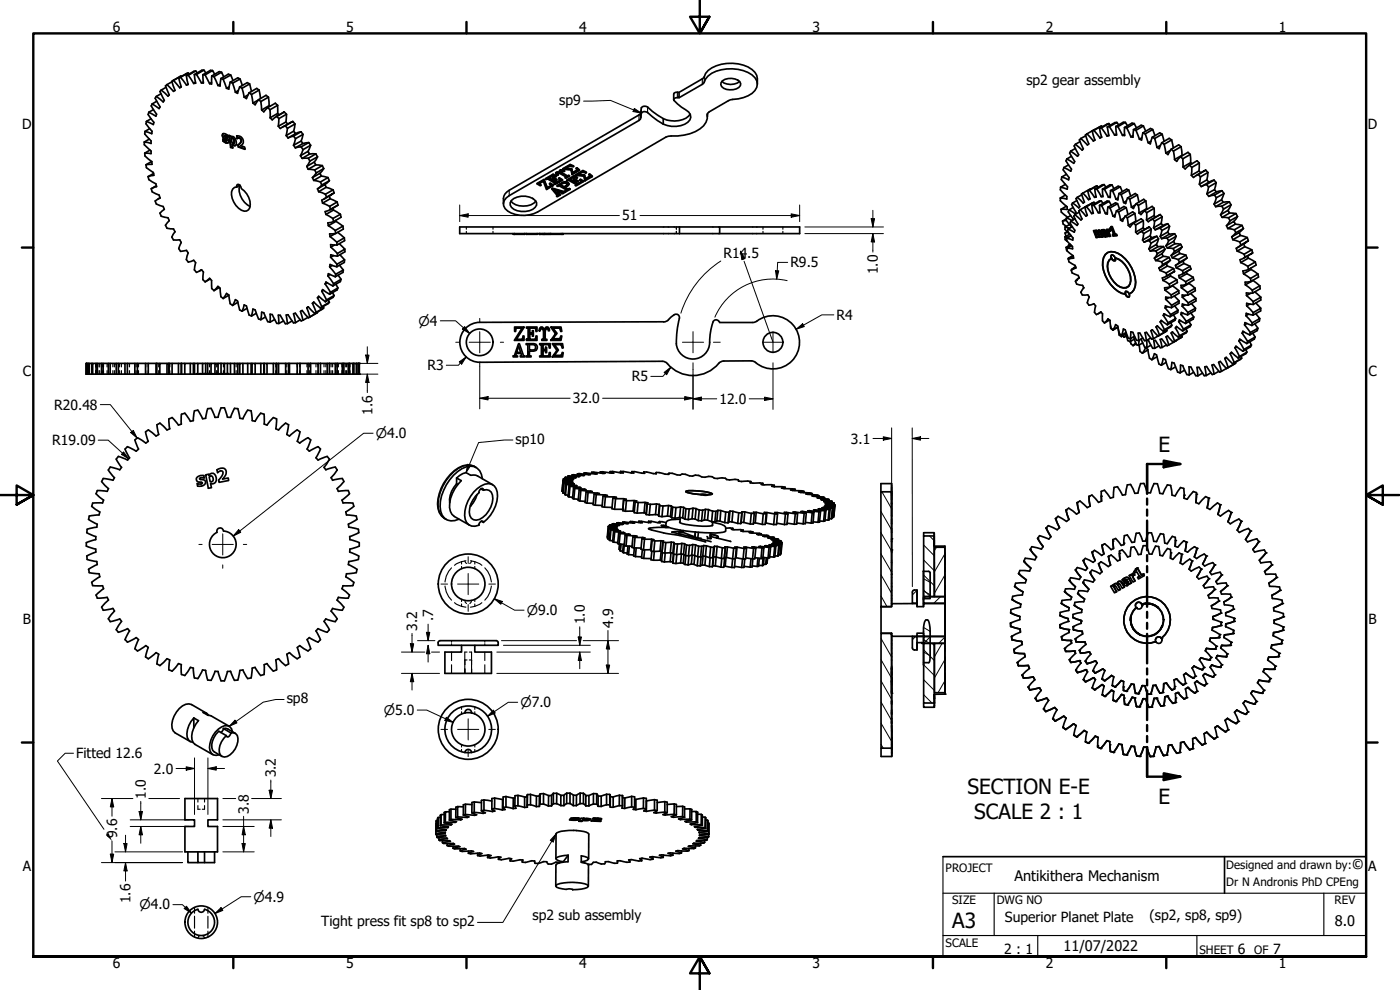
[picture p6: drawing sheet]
<svg xmlns="http://www.w3.org/2000/svg" width="420mm" height="297mm" viewBox="0 0 420 297" stroke-linecap="round" stroke-linejoin="round" font-family="sans-serif">
<defs><g id="words">
<g font-size="6.3">
<text x="347.7" y="135.7">E</text>
<text x="290.3" y="238.2">SECTION E-E</text>
<text x="292.4" y="245.7">SCALE 2 : 1</text>
<text x="347.7" y="241.1">E</text>
<text x="285.8" y="278.5">A3</text>
</g>
<g font-size="4.4">
<text x="405.7" y="260.6">©</text>
<text x="304.5" y="264.3">Antikithera Mechanism</text>
<text x="400.6" y="277.8">8.0</text>
<text x="319.2" y="285.4">11/07/2022</text>
</g>
<g font-size="4.2">
<text x="33.9" y="9.6">6</text>
<text x="103.8" y="9.6">5</text>
<text x="173.9" y="9.6">4</text>
<text x="243.8" y="9.6">3</text>
<text x="313.9" y="9.6">2</text>
<text x="383.8" y="9.6">1</text>
<text x="308" y="25.4">sp2 gear assembly</text>
<text x="167.9" y="31.5">sp9</text>
<text x="6.6" y="38.7">D</text>
<text x="410.5" y="38.7">D</text>
<text x="186.7" y="66.2">51</text>
<text x="217.1" y="77.5">R14.5</text>
<text x="237.2" y="80.2">R9.5</text>
<text x="263.5" y="82.3" transform="rotate(-90 263.5 82.3)">1.0</text>
<text x="251" y="96">R4</text>
<text x="6.8" y="112.9">C</text>
<text x="128.3" y="111.1">R3</text>
<text x="410.7" y="112.9">C</text>
<text x="189.6" y="114.4">R5</text>
<text x="16.3" y="122.9">R20.48</text>
<text x="111.8" y="124.4" transform="rotate(-90 111.8 124.4)">1.6</text>
<text x="171.9" y="121">32.0</text>
<text x="215.9" y="121.2">12.0</text>
<text x="15.7" y="133.6">R19.09</text>
<text x="154.7" y="133.2">sp10</text>
<text x="255.4" y="133.1">3.1</text>
<text x="6.9" y="187.2">B</text>
<text x="125.2" y="189.3" transform="rotate(-90 125.2 189.3)">3.2</text>
<text x="130" y="186.5" transform="rotate(-90 130 186.5)">.7</text>
<text x="175.5" y="187.3" transform="rotate(-90 175.5 187.3)">1.0</text>
<text x="184" y="188.4" transform="rotate(-90 184 188.4)">4.9</text>
<text x="410.7" y="187.2">B</text>
<text x="86.1" y="211">sp8</text>
<text x="22.9" y="227.5">Fitted 12.6</text>
<text x="46.2" y="232.1">2.0</text>
<text x="82.8" y="233.2" transform="rotate(-90 82.8 233.2)">3.2</text>
<text x="43.8" y="239.6" transform="rotate(-90 43.8 239.6)">1.0</text>
<text x="74.6" y="244.1" transform="rotate(-90 74.6 244.1)">3.8</text>
<text x="35.1" y="251.5" transform="rotate(-90 35.1 251.5)">9.6</text>
<text x="6.8" y="261.4">A</text>
<text x="410.6" y="261.4">A</text>
<text x="39.2" y="271" transform="rotate(-90 39.2 271)">1.6</text>
<text x="96.4" y="277.9">Tight press fit sp8 to sp2</text>
<text x="159.9" y="276.1">sp2 sub assembly</text>
<text x="301.6" y="276.6">Superior Planet Plate</text>
<text x="345" y="276.2">(sp2, sp8, sp9)</text>
<text x="301.4" y="286.3">2 : 1</text>
<text x="371.5" y="286.2">6</text>
<text x="382.1" y="286.2">7</text>
<text x="33.9" y="290.5">6</text>
<text x="103.8" y="290.5">5</text>
<text x="173.9" y="290.5">4</text>
<text x="243.8" y="290.5">3</text>
<text x="313.9" y="290.5">2</text>
<text x="383.8" y="290.5">1</text>
</g>
<g font-size="4">
<text x="125.6" y="97.7">⌀4</text>
<text x="112.8" y="131.5">⌀4.0</text>
<text x="158.1" y="184.6">⌀9.0</text>
<text x="115.2" y="214.5">⌀5.0</text>
<text x="156.2" y="212.2">⌀7.0</text>
<text x="41.8" y="272.9">⌀4.0</text>
<text x="76" y="270.5">⌀4.9</text>
</g>
<g font-size="3.5">
<text x="283.8" y="261.7">PROJECT</text>
<text x="368" y="260.6">Designed and drawn by:</text>
<text x="368" y="265.8">Dr N Andronis PhD CPEng</text>
<text x="285.8" y="271.3">SIZE</text>
<text x="299.1" y="271.3">DWG NO</text>
<text x="400.5" y="271.3">REV</text>
<text x="283.8" y="284">SCALE</text>
<text x="360" y="286.2">SHEET</text>
<text x="376.4" y="286.2">OF</text>
</g>
</g></defs>
<!-- layer: Hatch (ANSI) -->
<g fill="none" stroke="#000" stroke-width=".3">
<path d="M264.4 159.8l3.2 5.5M264.4 153.4l3.2 5.6M264.7 147.6l2.9 5M264.4 166.1l3.2 5.6M264.4 178.8l1.8 3.2M264.4 172.5l3.2 5.5M275.2 177.1l-1.4 1.4M277.1 177.3l2 1.1M277.1 173.6l2 1.1M277.2 177l2 2M277.2 172.5l3.2 3.2M277.2 168l3.2 3.2"/>
<path d="M277.2 163.5l3.2 3.2M277.8 179l-.6 .6M279 160.8l1.4 1.4M281.1 164.2l-.7 1.1M282.3 179l-2.1 2M283.6 166.1l-3.2 5.6M283.6 172.5l-3.2 5.5M283.6 178.8l-.1 .2M264.4 197.9l3.2 5.6M264.4 191.6l3.2 5.5M267.2 190l.4 .8M274.7 191l-.9 1"/>
<path d="M277.2 195.6l1.9 1.2M277.2 191.9l1.9 1.2M277.2 199.5l3.2 3.2M277.2 195l3.2 3.2M277.2 188.3l1.9 1.1M279.2 191l-2 2M279.7 193l.7 .7M282.7 193l-2.3 4.1M283.6 191.1l-1.9 1.9M283.6 197.9l-3.2 5.5M264.4 217l3.2 5.5M264.4 210.6l3.2 5.6"/>
<path d="M264.4 204.3l3.2 5.5M277.2 208.4l2.5 2.5M277.2 203.9l3.2 3.3M283.6 204.2l-2.1 3.6M264.4 223.3l.6 1.2"/>
</g>
<!-- layer: Visible (ANSI) -->
<g fill="none" stroke="#000" stroke-width=".51">
<path d="M43.5 39.4l-.1 .8 1.9 2.1v.7l-2-.4M43.9 36.4l-.1 .8 1.8 2.2v.7l-2.1-.7M44.7 33.7l-.3 .7 1.8 2.3-.2 .7-2.1-1M44.9 38.6l-1.4 .8M45.3 35.6l-1.4 .8M45.7 31.2l-.3 .6 1.6 2.5-.2 .6-2.1-1.2M46.1 32.9l-1.4 .8M46.9 28.9l-.3 .6 1.4 2.6-.2 .5-2.1-1.4M47 30.4l-1.3 .8M48.3 28.1l-1.4 .8M48.4 27l-.4 .5 1.3 2.6-.3 .5-2.1-1.7M49.8 26.2l-1.4 .8"/>
<path d="M50.1 25.4l-.4 .4 1.1 2.7-.4 .4-2-1.9M51.6 24.5l-1.5 .9M52.1 24.1l-.5 .3 .9 2.7-.4 .3-2-2M53.6 23.4l.8 2.7-.5 .2-1.8-2.2M54.2 23.2l1.8 2.3M54.2 23.2l-.6 .2M54.3 22.8l-2.5 1.4M54.4 22.9l-.1-.1-2.2 1.3M55.9 22.7l.6 2.6-.5 .2M56.4 25.2l-.4 .3M56.5 21.9l-2.9 1.5M56.5 22.6l1.6 2.4"/>
<path d="M56.5 22.6l-.6 .1M56.7 22.2l-.2-.3-2.3 1.3M58.3 22.4l.4 2.6h-.6M58.6 24.7l-.5 .3M58.8 21.3l-2.9 1.4M59 22.3l1.5 2.6M59 22.3l-.7 .1M59.2 21.9l-.4-.6-2.3 1.3M60.9 22.4l.1 2.5h-.5M60.9 22.4l.7 .1M61 24.6l-.5 .3M61.2 21l-.6 .1-2.3 1.3"/>
<path d="M61.6 22.5l1.3 2.6M61.8 21.9l-.6-.9-2.2 1.3M63.5 24.8l-.6 .3M63.5 22.8v2.4l-.6-.1M63.5 22.8l.7 .2M63.8 21.2l-.6-.1-2.3 1.3M64.2 23l1.2 2.6M64.2 23l2.3-1.3 .6 1.4M64.4 22.3l-.6-1.1-2.2 1.3M66.1 25.3l-.7 .3M66.3 23.6l-.3 2.2-.6-.2M66.3 23.6l.7 .2"/>
<path d="M66.5 21.7l-.7-.2-2.3 1.3M67 23.8l1 2.7M67 23.8l2.3-1.3 .6 1.7M68.7 26.1l-.7 .4M69.1 24.7l-.4 2-.7-.2M69.1 24.7l.7 .3M69.3 22.5l-.8-.2-2.2 1.3M69.8 25l.9 2.7M69.8 25l2.3-1.3 .6 1.9M71.5 27.2l-.8 .5M71.9 26.1l-.6 1.9-.6-.3M71.9 26.1l.7 .4"/>
<path d="M72.1 23.7l-.7-.3-2.3 1.3M72.6 26.5l.7 2.7M72.6 26.5l2.3-1.3 .6 2.3M74.4 28.5l-1.1 .7M74.8 27.8l-.8 1.8-.7-.4M74.8 27.8l.7 .5M74.9 25.2l-.7-.4-2.3 1.3M75.5 28.3l.4 2.6M77.5 30l-1.6 .9M77.6 29.9l-1 1.5-.7-.5M77.6 29.9l.7 .6M77.8 27l.4 2.6"/>
<path d="M77.8 27l-2.3 1.3M77.8 27l-.8-.5-2.2 1.3M78.3 30.5l.2 2.5M80.3 32.3l-1.1 1.3-.7-.6M80.3 32.3l.7 .6M80.6 29.2l.2 2.5M80.6 29.2l-2.3 1.3M80.6 29.2l-.8-.6-2.2 1.3M81 32.9l.1 2.4M81 31.9l-.2-.2-2.3 1.3M83.1 34.9l-1.4 1.1-.6-.7M83.1 34.9l2.2-1.3-2.3 1.4"/>
<path d="M83.1 34.9l.6 .7M83.3 31.6l.1 2.4M83.3 31.6l-2.3 1.3M83.3 31.6l-.7-.6-2.3 1.3M83.7 35.6l-.2 2.3M83.8 34.5l-.4-.5-2.3 1.3M85.3 33.6l.7 .7M85.6 37.7l-1.5 .9-.6-.7M85.6 37.7l2.3-1.3-3.2 1.8M85.6 37.7l.7 .8M86 34.3l-.2 2.3M86 34.3l-2.3 1.3"/>
<path d="M86.3 38.5l-.4 2.2M86.4 37.2l-.6-.6-2.3 1.3M87.9 36.4l.6 .8M88.5 37.2l-.4 2.2M88.5 37.2l-2.2 1.3M90.3 39.5l-1.6 .6M90.3 39.5l-2.2 1.3M90.3 39.5l.6 .8M192.3 33.8l-.5 .7-39 22.6a3.4 3.4 0 0 0-1.7 4.1M199.1 35.6v1.6M203.8 29.3l7.4-4.3a6.1 6.1 0 0 1 5.3-4.1 11.2 11.2 0 0 1 10.1 2.4 3.1 3.1 0 0 1-.9 4.7 12 12 0 0 1-6.5 2l-6.8 4a5.4 5.4 0 0 1-3.7 5.5 18 18 0 0 1-8.1 1.4l-39.3 22.7a8.6 8.6 0 0 1-9.7-1 2.5 2.5 0 0 1 1.2-3.9l39-22.6a2.65 2.65 0 0 0 .7-2.2 1.31 1.31 0 0 1 1.9-.1l2.9 2.4 1.8 1M203.8 27.7v1.6a1.04 1.04 0 0 0-1.5 .8l2.2 2 1.4 .9a2.23 2.23 0 0 1 1.4 2.3 2.23 2.23 0 0 1-1.8 2 7.9 7.9 0 0 1-6.4-.1"/>
<path d="M207.1 34.2a6.8 6.8 0 0 1-8 1.4l-3.4-2.2-1.3-1.3a1.36 1.36 0 0 0-1.9 .2l-.2 2.7M212.3 34.1v.9M216.7 24.4a4.2 4.2 0 0 0 5.3 0M216.8 24.2a4.3 4.3 0 0 1 5.2 .3l.3 .6a2.14 2.14 0 0 1-2.3 1.8 3.3 3.3 0 0 1-3.7-1.5l.1-.6zM227.3 25.3a4.9 4.9 0 0 0-4.2-5.8 12 12 0 0 0-10.6 1.7l-1.7 2.5-7 4a1.24 1.24 0 0 0-1.6 .5v1.7M327.8 39.3l.8 2.7-.5 .3-1.9-2.1M328.3 39.1l1.8 2.3M328.3 39.1l-.5 .2M328.5 38.9l-2.3 1.3M330 38.5l.6 2.7-.5 .2M330.5 38.4l1.7 2.4M330.5 38.4l-.5 .1"/>
<path d="M330.6 37.8l-2.8 1.5M330.8 38l-.2-.2-2.3 1.3M332.3 38.1l.5 2.6-.6 .1M332.8 37.1l-2.8 1.4M333 38l1.5 2.5M333 38l-.7 .1M333.2 37.6l-.4-.5-2.3 1.3M334.9 38l.2 2.5h-.6M334.9 38h.6M335.2 36.7l-.6 .1-2.3 1.3M335.5 38l1.4 2.6M335.7 37.5l-.5-.8-2.2 1.3"/>
<path d="M337.5 38.3v2.4l-.6-.1M337.5 38.3l.7 .1M337.7 36.7h-.6l-2.2 1.3M338.2 38.4l1.2 2.6M338.2 38.4l2.2-1.3 .7 1.3M338.4 37.7l-.7-1-2.2 1.3M340.2 38.9l-.2 2.3-.6-.2M340.2 38.9l.7 .2M340.4 37.1l-.7-.2-2.2 1.4M340.9 39.1l1.1 2.7M340.9 39.1l2.3-1.3 .6 1.6M343 39.9l-.4 2.1-.6-.2"/>
<path d="M343 39.9l.7 .3M343.2 37.8l-.7-.2-2.3 1.3M345.9 38.8l-.6-.2-2.3 1.3M43.3 42.6v.8l2 1.9v.8l-1.9-.1M43.4 46l.1 .8 2.1 1.7M43.8 49.4l.1 .9 2.1 1.5 .2 .8-1.8 .4M44.4 53l.3 .9 2.1 1.2 .2 .9-1.6 .6 .3 1 2.1 .9 .2 .9-1.4 .9 .3 .9 2.1 .8 .3 .8-1.3 1.2 .4 .9 2 .4 .4 .9-1.1 1.4 .4 .9 2 .2 .4 .8-.9 1.6 .5 .9h1.8l.5 .8-.8 1.8 .6 .8 1.8-.3 .5 .8-.6 2 .6 .7 1.6-.5 .6 .7-.4 2.2 .7 .7 1.5-.8M44.8 41.7l-1.5 .9M45 45l-1.6 1M45.5 48.5l-1.7 .9M45.6 48.5v.8l-1.8 .1M46.1 52.1l-1.7 .9"/>
<path d="M46.9 55.7l-1.4 .9M48 59.3l-.6 .4M67 40.1a1.33 1.33 0 0 0 .9 1.7M67 41.9v.5M67.1 42.3l.8 .5h.6M67.4 40.7l.2-.1 .6 .3M67.7 41.9l-.4-.3a.77 .77 0 0 1-.6-.8 .77 .77 0 0 1 .8-.7l.8 .5 .1 .7-.8-.6-.2 .1 1.2 1.2-.1 .9a1.47 1.47 0 0 1-1.5-.5M67.7 41.9l.2 .4-1.1-.6 .2 .7M67.9 41.8l.2 .3-.2 .2M67.9 41.8l-.2 .1M68.2 40.9l-.1 .1M68.2 40.9l.1 .1"/>
<path d="M68.3 41.2h.1M68.8 40.7l.6 3.4 .4 .2M69.3 41.1v-.3l-.6-.2 .5 3.6M69.3 41.1l.3-.1a1.77 1.77 0 0 1 1 2.7l-.9-.4M69.4 44.1l-.2 .1M69.4 41.6l.5-.2 .4 .5 .1 .8-.3 .3M69.6 41l-.3 .1M69.6 41.5l-.2 .1M69.7 43.3l.2 1.1-.7-.2M69.7 43.3l1 .3M69.8 41.5l.4 .6-.1 .9-.5-.1-.2-1.3M69.8 56.7l.6-.5 .7-.1 .1-.7a1.15 1.15 0 0 1 1.2 1.2 5.6 5.6 0 0 1 2.6 5.7 1.61 1.61 0 0 1-2.6 .8 6 6 0 0 1-2.9-5.6z"/>
<path d="M71.1 56.1l.9-.5a5.7 5.7 0 0 0 3.1 6.4M71.2 41.6l-.2-.8a1.63 1.63 0 0 1 1.9 .9 1.63 1.63 0 0 1-.6 2l1.1 .4 .1 .7-2-.7-.1-.6M71.2 41.6a.88 .88 0 0 1 1.2 .5 .88 .88 0 0 1-.6 1.1l-.4 .3M71.2 40.8l.2 .7M71.3 41.4l-.1 .1M71.4 41.5l.1-.1a.89 .89 0 0 1 1 .6 .89 .89 0 0 1-.5 1.1l-.5 .4M71.4 41.5l-.2 .1M71.5 43.5l.2 .5 1.8 .7M71.5 43.5h-.1M71.6 41.3l-.1 .1M71.7 44l-.2 .1M85.9 40.7l2.2-1.3 .6 .7-2.3 1.3"/>
<path d="M85.9 40.7l.5 .7M88.1 40.8l-1.7 .6M88.1 43.6l2.3-1.3 .5 .8-2.3 1.3M88.1 43.6l.5 .8M88.1 40.8l.6 .8M88.7 41.6l-.6 2M90.2 46.7l2.3-1.3 .4 .8-2.2 1.3M90.2 46.7l.5 .8M90.4 44.1l-1.8 .3M90.4 44.1l.5 .8M90.9 44.9l-.7 1.8M90.9 40.3l-.5 2"/>
<path d="M90.9 40.3l-2.2 1.3M92.1 49.9l2.2-1.3 .5 .9-2.3 1.3M92.1 49.9l.4 .9M92.5 50.8l1.9 .2M92.5 47.5h-1.8M92.5 47.5l.5 .8M92.7 42.8l-1.8 .3M92.7 42.8l-2.3 1.3M92.7 42.8l.5 .8M93 48.3l-.9 1.6M93.2 43.6l-.7 1.8M93.2 43.6l-2.3 1.3"/>
<path d="M93.8 53.3l2.3-1.3 .3 .8-2.3 1.3M93.8 53.3l.3 .8M94.1 54.1l2.1 .5M94.4 51l.5 .9M94.8 49.5l1.9 .2M94.8 46.2h-1.9M94.8 46.2l-2.3 1.3M94.8 46.2l.5 .9M94.9 51.9l-1.1 1.4M95.3 56.7l2.2-1.3 .4 .8-2.3 1.3M95.3 47.1l-1 1.5M95.3 56.7l.3 .8"/>
<path d="M95.3 47.1l-2.3 1.2M95.6 57.5l2.1 .8M96.2 54.6l.4 .9M96.4 52.8l2 .5M96.6 55.5l-1.3 1.2M96.7 49.7l-2.3 1.3M96.7 49.7l.5 .9M97.2 50.6l-1.1 1.4M97.2 50.6l-2.3 1.3M97.7 58.3l.3 .9M97.9 56.2l2 .8M98 59.2l-1.4 .9 .2 .8"/>
<path d="M98 59.2l2.3-1.3-3.1 1.9M98.4 53.3l-2.2 1.3M98.4 53.3l.4 .9M98.8 58.8l.3 .8-2.3 1.3M98.8 54.2l-1.3 1.2M98.8 54.2l-2.2 1.3M99.1 59.6l2.1 1M99.9 57l-2.2 1.3M99.9 57l.4 .9M161.2 55.2l2.1-1.2 1 2.5 1.2-.8-.6-.5 .2-.1 1 .6-2.1 1.2-.9-2.5-1.3 .7 .5 .5-.2 .1zM161.9 55.1l.4 .5M163.3 54v-.2l-2.1 1.4"/>
<path d="M163.3 53.8l1 2.7M163.7 53.7l2.3-1.3 .9 .6-.2 .1-.8-.3-1.2 .7 1 .5 .5-.3-.4-.2 .2-.2 1.1 .7-.2 .1-.4-.2-.6 .3 1.1 .6 1.3-.7-.6-.4 .2-.2 .9 .6-2.2 1.3-.2-.2 .3-.1-2.4-1.4-.3 .2zM164.8 53.4l.9 .6M165.1 55.1v-.1l-.2 .2M165.1 55l1 .7M165.4 55.7l-1.1 .6M165.6 56.7l.2-.2 3.4 1M165.8 56.6l3.4 1 .3-.3M165.8 56.5l-.2 .2 1.7 2-.3 .2M166 53.3v-.1l-.2 .3M166 53.2l1.1 .8M166 52.4v-.1l-2.3 1.4"/>
<path d="M166 52.3l.9 .7M166.1 54.1l.9 .7M166.1 53.7l-.4 .2M166.4 57.1l.6 .8M166.6 55l-.2 .2M166.8 51.8l.1 .6 .4 .2 .2-.2-.3-.2M167.1 51.6l-.3 .2v.4M167.3 58.2l.3 .2M167.5 51.8h.6M167.5 51.6h-.4l-.3 .4M167.5 52.5l-.3-.1 .2-.4 1 .2 1.6 1-.4 .2M167.6 58.6l.4-.4 .2 .1-.9 .7-.3-.1 .2-.2"/>
<path d="M167.7 57.5l-.7 .6-.8-1 1.7 .5-.9 .5M167.9 51.7l-.8 .1M167.9 53.5v-.1l-.2 .3M167.9 53.4l.9 .7M167.9 51.2l.2 .6 .3 .3-.5-.3M168 58.4l.2 .1M168.1 54l-1.1 .7M168.3 51l-.4 .2v.3M168.3 55.4l1 .6M168.4 51.5l.3 .3M168.6 58l.3-.2-.7-.2-1 .6 .4 .4 .4-.4M168.7 51.1l.4 .1v-.2l.3 .3-.2 .2h-.8l.3 .5v-.2l1.6 1"/>
<path d="M168.7 51h-.4l-.4 .3M168.7 52l1.6 .9 .4-.3M168.7 57.8l-.1 .2M168.8 54.7l-1.6 1.1 .2 .2 .4-.3 2.4 1.4-.4 .2M168.9 50.8l2.2-1.3 1.1 .4-1.2-.1-1.4 .8 2 .2 .2 1.1 1.5-.8-.4-.5 .3-.1 .7 .6-2.2 1.3-.4-1.4zM169.1 51l-.8 .1M169.1 51.2l.3 .2M169.2 57.6l.3-.3 .3 .1-1 .8-.2-.2M169.4 54.6l-2.2 1.2M169.5 57.5l.3 .1M169.6 56.2l.9 .6M169.7 54.7l.4 .1v-.2l.5 .2"/>
<path d="M169.7 54.5l-.9 .3M169.8 50.4l1.8 .2v.2M170.1 54.8l.5 .2v-.2l.1 .6-1.2 .9 1 .6 .4-.4M170.1 55.5l-.8 .7-1.2-.7 1.2-.6 .9 .3-.1 .5-.8 .5M170.1 54.6l-.7 .1M170.3 55.5l-.2 .2M170.3 52.9l.4-.3 .2 .1-1.1 .8-.2-.1 .2-.3M170.5 56.9l.4-.4 .2 .2-1.1 .7-.2-.1 .2-.2M170.6 55l.1 .3M170.7 52.7l.2 .2M170.9 56.7l.2 .1M171.1 49.5v-.2l-2.2 1.5"/>
<path d="M171.1 49.3l1.1 .6M171.2 53.8l.8 .5M171.6 50.6l.2 1.3M172.1 53.9l.2-.3 1.2 .7-.2 .3-.5-.3-.5 .3 1.1 .6 1.1-.7M172.3 53.6l-.2 .3 .5 .2-.6 .4M172.3 52.7l-2.2 1.4h.5l2.5 1.3-.4 .3M172.3 52.9l1 .5M172.3 53.7l1.2 .7M172.4 54.5l1 .6M172.4 54l-.4 .5-1-.6 1.2-.7 .9 .3 .2-.1-1-.7-2.2 1.4M172.7 52.6l2.2-1.3 1.1 .5-1.2-.2-1.4 .8 2 .2 .3 1.2 1.5-.9-.5-.5h.3l.8 .6-2.2 1.3-.4-1.4zM173.2 50.5v-.1l-.3 .2"/>
<path d="M173.2 50.4l.7 .7M173.2 51l-1.4 .8M173.7 52.3l1.7 .3M174 54l.2-.2 .9 .7-2.2 1.3-.2-.1 .2-.3M174.2 53.8l-.2 .2 .6 .6-1.2 .6M174.2 54l.9 .5M174.9 51.3v-.1l-2.2 1.4M174.9 51.2l1.1 .6M175.4 52.5l.3 1.3M177 52.4h-.3M177 52.2l.8 .8M177.1 52.8l-1.4 .8"/>
<path d="M318.2 59.4v.8l2.1 1.8v.9l-1.9-.1M318.3 56.2l-.1 .8 2 2v.7l-2-.3M318.6 53.1l-.1 .8 1.9 2.1-.1 .8-2-.6M319.3 50.3l-.2 .7 1.7 2.3-.1 .7-2.1-.9M319.7 55.3l-1.4 .9M319.7 58.5l-1.5 .9M320 52.3l-1.4 .8M320.2 47.7l-.3 .6 1.7 2.4-.2 .7-2.1-1.1M320.7 49.5l-1.4 .8M321.3 45.4l-.3 .5 1.5 2.6-.3 .5-2-1.3M321.6 46.9l-1.4 .8M322.7 44.6l-1.4 .8"/>
<path d="M322.7 43.3l-.3 .5 1.3 2.6-.3 .5-2.1-1.5M323.3 59.2l-.4 .4 1.2 2.4-.3 .4-1.9-1.5M324.1 42.5l-1.4 .8M324.4 41.6l-.5 .4 1.2 2.6-.3 .5-2.1-1.8M324.7 58.4l-1.4 .8M325 57.9l-.4 .3 .9 2.4-.4 .3-1.8-1.7M325.8 40.8l-1.4 .8M326.2 40.2l-.4 .3 1 2.7-.5 .3-1.9-1.9M326.4 57.3l.7 2.4-.4 .2-1.7-2M326.9 57.1l1.6 2.1M326.9 57.1l-.5 .2M327.4 56.7l-2.4 1.2"/>
<path d="M328.5 56.8l.5 2.3-.5 .1M328.9 59l-.4 .2M329.1 56.7l1.4 2.3M329.1 56.7l-.6 .1M329.2 55.8l.4 .4M329.2 55.8l-2.3 1.3M329.2 55.8l-2.8 1.5M330.6 41.1l-.5 .3M330.9 56.8l.1 2.2h-.5M330.9 56.8h.6M331 58.7l-.5 .3M331.4 55.4l.5 .8"/>
<path d="M331.4 55.4h-.6l-2.3 1.4M331.4 55.4l-2.3 1.3M331.5 56.8l1.2 2.4M332.7 40.5l-.5 .3M333.2 58.8l-.5 .4M333.3 57.2l-.1 2.1-.5-.1M333.3 57.2l.6 .1M333.7 55.5l.6 1.1M333.7 55.5l-.6-.1-2.2 1.4M333.7 55.5l-2.2 1.3M333.9 57.3l1 2.5M335 40.2l-.5 .3"/>
<path d="M335.5 59.4l-.6 .4M335.8 58.1l-.3 1.9-.6-.2M335.8 58.1l.7 .3M336.2 56l.6 1.5M336.2 56l-.6-.1-2.3 1.3M336.2 56l-2.3 1.3M336.5 58.4l.7 2.4M337.5 40.3l-.6 .3M338.4 59.4l-.6 1.7-.6-.3M338.4 59.4l.6 .4M338.8 57.1l.5 1.8M338.8 57.1l-.7-.3-2.3 1.3"/>
<path d="M338.8 57.1l-2.3 1.3M339 59.8l.6 2.4M340 40.7l-.6 .3M341.3 58.5l.5 2.1M341.3 58.5l-.6-.4-2.3 1.3M341.3 58.5l-2.3 1.3M342.7 41.3l-.7 .5M343.7 40.2l.9 2.6M343.7 40.2l2.2-1.4 .7 1.9M345.4 42.4l-.8 .4M345.8 41.2l-.6 2-.6-.4M345.8 41.2l.7 .4"/>
<path d="M346.5 41.6l.7 2.6M346.5 41.6l2.3-1.4 .6 2.2M348.2 43.6l-1 .6M348.7 42.8l-.8 1.8-.7-.4M348.7 42.8l.7 .5M348.8 40.2l-.7-.3-2.3 1.3M349.4 43.3l.5 2.6M351.2 45.2l-1.3 .7M351.5 44.8l-1 1.6-.6-.5M351.5 44.8l.7 .5M351.6 42l.5 2.4M351.6 42l-2.2 1.3"/>
<path d="M351.6 42l-.7-.5-2.2 1.3M352.2 45.3l.3 2.6M354.3 47l-1.2 1.4-.6-.5M354.3 47l.7 .7M354.5 44l.3 2.6M354.5 44l-2.3 1.3M354.5 44l-.8-.5-2.2 1.3M354.9 46.7l-2.4 1.2M355 47.7v2.4M357 49.6l-1.3 1.1-.7-.6M357 49.6l.7 .6M357.2 46.3l.1 2.5"/>
<path d="M357.2 46.3l-2.2 1.4M357.2 46.3l-.7-.6-2.2 1.3M357.7 50.2l-.2 2.4M357.7 49.1l-.4-.3-2.3 1.3M359.6 52.4l-1.4 .8-.7-.6M359.6 52.4l2.3-1.4-2.9 1.6M359.6 52.4l.7 .7M359.9 48.9l-.1 2.4M359.9 48.9l-2.2 1.3M359.9 48.9l-.7-.7-2.2 1.4M360 55.3l.5 .7 1.6-.6M360.3 53.1l-.3 2.2"/>
<path d="M360.3 51.8l-.5-.5-2.3 1.3M361.9 51l.6 .8M362.1 55.4l.6 .7M362.2 58.2l2.3-1.3 .5 .7-2.2 1.3M362.2 58.2l.6 .7M362.5 51.8l-.3 2.2M362.5 51.8l-2.2 1.3M362.7 56.1l-.5 2.1M362.8 54.7l-.6-.7-2.2 1.3M364.4 54l-.8 .3-3 1.6M364.4 54l-2.3 1.4M364.4 54l.6 .8"/>
<path d="M364.5 58.5l-1.7 .4M364.5 58.5l.5 .8M365 54.8l-.5 2.1M365 54.8l-2.3 1.3M365 59.3l-.6 1.9M366.7 57.2l-1.7 .4M366.7 57.2l-2.2 1.3M366.7 57.2l.6 .9M367.3 58.1l-.7 1.8M367.3 58.1l-2.3 1.2M96.8 60.9l2.1 1M97.8 64.3l2.1 1.3"/>
<path d="M98.6 67.7l2 1.5M98.9 61.9l.3 1M99.1 71l2 1.7M99.2 62.9l-1.6 .6 .2 .8M99.2 62.9l2.2-1.4-2.3 1.4M99.2 77.2l1.9 2.1M99.3 74.2l2 1.9M99.7 79.7l-.8 .4M99.9 62.4l.2 .6-2.3 1.3M99.9 65.6l.2 .9M100.1 63l2.1 1.3M100.1 66.5l-1.7 .4 .2 .8"/>
<path d="M100.1 76.7l-.9 .5M100.4 73.5l-1.1 .7M100.6 70.1l-1.5 .9M100.6 69.2l.2 .8M100.8 70l-1.9 .2 .2 .8M100.8 66.1v.3l-2.2 1.3M100.8 66.4l2.1 1.4M101.1 72.7v.8M101.1 73.5l-1.9-.1 .1 .8M101.1 79.3v.7M101.2 60.6l-2.3 1.3M101.2 60.6l.2 .9"/>
<path d="M101.3 76.9l-2-.5-.1 .8M101.3 76.1v.8M101.3 69.7l2 1.7M101.9 73.1l1.6 1.6-2.2 1.4M101.9 79.6l1.1 1.4-2.2 1.3M102 76.4l1.4 1.6-2.3 1.3M102.2 64.3l.2 .9-2.3 1.3M102.2 64.3l-2.3 1.3M102.9 67.8l.1 .9-2.2 1.3M102.9 67.8l-2.3 1.4M103.3 71.4l.1 .8-2.3 1.3M103.3 71.4l-2.2 1.3"/>
<path d="M103.4 78l-.1 .7-2.2 1.3M103.5 74.7v.9l-2.2 1.3M153.3 60.4a5.5 5.5 0 0 0 7.5 0M153.5 60.1a5.5 5.5 0 0 1 7.1 0l.4 .7a2.38 2.38 0 0 1-2.1 2.4 4.8 4.8 0 0 1-5.8-1.7v-.7zM154 70.1v.2h.3M154.3 70.3h3.1M154.3 70.1v.2M154.4 70.1v.2M157.4 70.1v.2M157.5 70.1l-.1 .2M157.9 70.1l.1 .2M158 70.1v.2h3.2v-.2"/>
<path d="M161.2 70.1v.2M161.8 70.1l.1 .2M161.9 70.1l.2 .2M162.1 70.1v.2h.2M162.3 70.1v.2h.5M162.8 70.1v.2h.2M163 70.1l.2 .2M163.2 70.1l.2 .2M163.4 70.1l.1 .2M163.5 70.1l.2 .2M163.7 70.1v.2h.2M163.9 70.1v.2h.5"/>
<path d="M164.4 70.1v.2h.3M164.7 70.1v.2l.2-.2M165.1 70.1v.2h-.2M165.3 70.3v-.2v.2h3.3M168.4 70.1v.2M168.6 70.1v.2M168.8 70.1v.2M169 70.1v.2h-.4M203.9 68.1h36.1v2h-24M203.9 68.1h-65.9v2h65.9M203.9 68.1v2M216 68.1v2h-12.1"/>
<path d="M318.4 62.8l.1 .9 1.9 1.5M318.9 66.3l.2 .9 .9 .7M319.6 71.1h1.1M319.6 71.1l.1 .8 .6 .5M319.7 68.1l-.1 .7 1.7 1.7M319.7 69.9l.3 1M319.7 68.1l1.3 .4M320 74.2l.2 .9M320 66.1l-1.1 .2M320 61.9l-1.6 .9M320 65.6l-1.1 .7M320.1 65.4l1.6 .8"/>
<path d="M320.1 65.4l-.1 .7 1.6 2.1M320.1 71.5v.7l1.8 1.8v.7l-1.7-.2M320.2 74.5l.1 .8 1.8 1.4 .1 .8-1.6 .2 1.5-.8-.1-.2M320.3 69.5l-.6 .4M320.4 69.6l-.7 .3M320.5 68.7l-.1 .7 1.6 2-.1 .6-1.8-.5M320.6 77.5l.2 1.1 1.9 1.1 .2 .7-1.4 .7 .3 .8 1.8 .8 .3 .7-1.2 1 .4 .8 1.8 .4 .3 .7-.8 1.4 .4 .8h1.7l.4 .6-.6 1.7 .5 .8 1.5-.5 .5 .7-.3 1.9 .6 .7 1.3-.8 .5 .5v2.2l.6 .6M320.8 63l-.2 .6 1.5 2.1-.1 .3M320.9 74.1l-.9 .1M321 67.4l-1.3 .7M321 73.3l-.3 .3v.2M321 70.3l-1.4 .8"/>
<path d="M321.3 73.4l-1.3 .8M321.4 66.4l-.3 .5 1.5 2.2-.2 .6-1.9-1M321.4 64.7l-1.3 .7M321.4 70.6l-1.3 .9M321.5 73.7h.1M321.6 73.7l-1.4 .8M321.7 77.1l-1.1 .4M321.8 68l-1.3 .7M321.9 60.9l-.3 .5 1.3 2.3-.2 .5-1.9-1.2M322 76.7l-1.4 .8M322.1 62.3l-1.3 .7M322.6 64.4l-.4 .5 1.3 2.3-.2 .4-1.9-1.2"/>
<path d="M322.6 65.6l-1.2 .8M323.2 60.2l-1.3 .7M323.9 63.7l-1.3 .7M324.2 62.9l1.7 1.9 .4-.2M324.2 62.9l-.4 .4 .9 2.4-.3 .3-1.8-1.6M325.6 62.2l.7 2.4M326.1 62l1.5 2.1M326.1 62l-.5 .2M326.3 64.6l-.3 .2M326.5 61.7l-2.3 1.2M327.7 61.6l.4 2.4-.5 .1M328.1 63.8l-.5 .3"/>
<path d="M328.3 61.6l1.3 2.2M328.3 61.6h-.6M328.3 69.2l.8 2h.3M328.3 60.7l-2.7 1.5M328.6 61.1l-.3-.4-2.2 1.3M328.7 69.4l-.1-.2h-.4l.8 2.1 .4-.1M328.7 69.4l.3-.3 .5 .3 .1-.3 .4-.1a2.96 2.96 0 0 1 1 2.1h-.4l-.6-1.4M328.9 69.1l-.2 .3M329.1 69.6l-.2 .1M329.1 69.5l.3 .2M329.1 71.2l-.1 .1M329.1 69.5v.1"/>
<path d="M329.2 69.8h-.4l.6 1.4M329.4 69.7l.5 1.4h.3M329.4 69.7l-.2 .1M329.7 69.6h.5M329.8 69l-.3 .4M329.9 71.1l-.1 .1M330 61.6l.1 2.3-.5-.1M330 61.6l.6 .1M330 69.7h-.4l.6 1.4-.4 .1-.6-1.4M330.1 63.6l-.5 .2M330.2 69.6l.6 1.5M330.2 69.6l-.2 .1"/>
<path d="M330.5 60.3h-.6l-2.2 1.3M330.6 69l.2 .5 .3-.1 .5 .2M330.6 69l.8-.1 .5 .3 .7 1.7-.5 .1v-.2M330.6 69h.1M330.6 61.7l1.2 2.4M330.8 69l.1 .5M330.8 71.1h-.2M330.9 69.5h-.1M331 61l-.5-.7-2.2 1.3M331 69.4l.5-.1 .3 .2-.2 .1M331 71l-.2 .1M331.2 69.8a.86 .86 0 0 0 .7 1.2"/>
<path d="M331.5 70.1l.4-.2-.5 .3 .4 .4M331.6 69.6a.7 .7 0 0 0-.6 .9 .7 .7 0 0 0 .9 .5l.2-.2M331.9 69.9l.2 .5-.3-.4M331.9 70.4l-.1 .2M332.1 68.9l.4-.1 .1 .3 .4-.3 .2 .6-.4 .1 .5 1.4h-.4zM332.1 70.8l.1-.1-.1 .3M332.1 70.4l-.3 .2M332.2 68.8l.8 2.1M332.3 70.9h.2M332.3 63.8l-.5 .3M332.5 62.2l-.2 2-.5-.1M332.5 62.2l.6 .2"/>
<path d="M332.9 68.8l-.3 .3M332.9 60.4l-.6-.1-2.3 1.3M332.9 68.8h.1M333.1 62.4l.9 2.4M333.1 62.4l2.3-1.3 .6 1.6M333.2 69.3h.1M333.2 69.3l-.3 .1M333.2 69.4h.1M333.3 68.4l.2 .4h.3l.5 1.5M333.3 70.8l-.4 .1M333.4 68h.4l.9 2.3 .4-.1 .2 .5-1.2 .1-.2-.5h.4l-.6-1.4h-.4l-.2-.5h.3zM333.5 76.6l.6-.1 .6 .9a7.1 7.1 0 0 1 4.5 7.8 1.96 1.96 0 0 1-3 1 7.5 7.5 0 0 1-3.8-7.4l.5-.8 .6-.5z"/>
<path d="M333.5 68.8l-.2 .1M333.5 61.6l-.6-1.2-2.3 1.3M333.5 77.6l-.1 .1M333.5 68.3h.1M333.5 68.3l-.1 .1M333.6 68l-.1 .3M333.6 77.5h-.1M333.7 76.4a1.08 1.08 0 0 0 0 1.2 1.08 1.08 0 0 0 1.1 .5M333.8 68.8l-.1 .1M334 70.3l.2 .4 1-.1M334.2 70.7l-.1 .1M334.7 64.4l-.7 .4"/>
<path d="M334.8 77.5l-.2 .8h-.3l-.8-.7M334.8 77.5a7 7 0 0 1 4.3 7.6 2 2 0 0 1-2.9 1 7.2 7.2 0 0 1-3.7-7.2l.4-.8 .6-.5M334.9 77.4l-.1 .1M335.1 63.3l-.5 1.8-.6-.3M335.1 63.3l.6 .3M335.4 61.1l-.6-.2-2.3 1.3M335.7 63.6l.6 2.4M337.3 65.4l-1 .6M337.7 64.9l-.8 1.5-.6-.4M337.7 64.9l.6 .4M338 62.3l.5 2.1M338 62.3l-2.3 1.3"/>
<path d="M338 62.3l-.7-.3-2.2 1.3M338 60.3l-.8 .5M338.3 65.3l.3 2.3M340.2 66.9l-1 1.2-.6-.5M340.2 66.9l.6 .6M340.6 64l.3 2.4M340.6 64l-2.3 1.3M340.6 64l-.7-.4-2.2 1.3M340.7 61.5l-1.1 .7M340.8 67.5v2.2M341 61.1l-.9 1.5-.5-.4M341 61.1l.6 .5"/>
<path d="M341 66.4h-.1l-2.3 1.2M341.6 61.6l.2 2.3M342.6 69.4l-1.2 .8-.6-.5M342.6 69.4l2.3-1.3-2.8 1.6M342.6 69.4l.6 .7M342.9 72l2.3-1.3 .5 .7-2.3 1.3M342.9 72l.5 .7M343.1 66.2v2.2M343.1 66.2l-2.3 1.3M343.1 66.2l-.6-.6-2.3 1.3M343.2 70.1l-.3 1.9M343.5 63.2l-1.1 1.2-.6-.5"/>
<path d="M343.5 63.2l.6 .6M343.5 68.8l-.4-.4-2.3 1.3M343.9 60.3l.2 2.3M343.9 60.3l-.7-.5-2.2 1.3M343.9 60.3l-2.3 1.3M344.1 63.8v2.2M344.1 62.6l.2 .2M344.1 62.6l-2.3 1.3M344.8 74.7l2.2-1.4 .5 .7-2.3 1.3M344.8 74.7l.4 .6M344.9 72.2l-1.5 .5M344.9 72.2l.5 .8"/>
<path d="M344.9 68.1l.6 .7M345.4 73l-.6 1.7M345.5 68.8l-.3 1.9M345.5 68.8l-2.3 1.3M345.9 65.7l-1.3 .8-.5-.5M345.9 65.7l.6 .7M346.2 68.4l.5 .5M346.4 62.5v2.2M346.4 64.7l.4 .4M346.4 62.5l-.6-.6-2.3 1.3M346.4 64.7l-2.3 1.3M346.4 62.5l-2.3 1.3"/>
<path d="M346.5 77.5l2.2-1.4 .4 .8-2.3 1.3M346.5 77.5l.3 .7M346.5 66.4l-.3 2M346.8 78.2l1.8 .4M346.9 75.3h-1.7M346.9 75.3l.4 .8M347.2 70.9l-1.5 .5M347.2 70.9l-2.3 1.3M347.2 70.9l.5 .8M347.3 76.1l-.8 1.4M347.7 71.7l-.7 1.6M347.7 71.7l-2.3 1.3"/>
<path d="M348.2 68.4l-1.5 .5M348.2 70.9l.4 .7M348.2 64.4l-2.7 1.5M348.2 64.4l-2.3 1.3M348.2 68.4l.5 .8M348.2 64.4l.6 .7M348.5 67l.5 .7M348.5 67l-2.3 1.4M348.6 78.6l.4 .8M348.7 69.2l-.5 1.7M348.8 65.1l-.3 1.9M348.8 65.1l-2.3 1.3"/>
<path d="M349 79.4l-1.2 1M349 67.7l-2.3 1.2M349.1 76.9l1.8 .3M349.2 74h-1.7M349.2 74l-2.3 1.3M349.2 74l.4 .8M349.6 74.8l-.9 1.3M349.6 74.8l-2.3 1.3M349.9 73.7l.5 .8M350.2 71.4l-1.6 .2M350.2 71.4l.5 .8M350.4 74.5l1.7 .1"/>
<path d="M350.4 79.8l1.8 .8M350.4 67.1l-1.4 .6M350.4 69.6l.5 .7M350.4 67.1l-2.2 1.3M350.4 69.6l-2.2 1.3M350.4 67.1l.6 .8M350.7 72.2l-.8 1.5M350.9 77.2l-2.3 1.4M350.9 77.2l.3 .9M350.9 70.3l-2.3 1.3M351 67.9l-.6 1.7M351 67.9l-2.3 1.3"/>
<path d="M351.2 78.1l-1.1 1M351.2 78.1l-2.2 1.3M351.5 76.7l.3 .7M351.8 77.4l1.8 .5M352.1 74.6l.4 .8M352.2 72.4l.4 .7M352.2 72.4l-2.3 1.3M352.5 75.4l-1 1.3M352.5 70.1l-1.6 .2M352.5 70.1l-2.3 1.3M352.5 70.1l.5 .8M352.6 73.1l1.7 .2"/>
<path d="M352.6 73.1l-2.2 1.4M353 70.9l-.8 1.5M353 70.9l-2.3 1.3M353.6 77.9l.4 .8M353.7 75.3l.4 .8M353.7 75.3l-2.2 1.4M354 78.7l-1.2 .9 .2 .8M354.1 76.1l1.8 .5M354.1 76.1l-2.3 1.3M354.3 73.3l-2.2 1.3M354.3 73.3l.5 .8M354.8 74.1l-1.1 1.2"/>
<path d="M354.8 74.1l-2.3 1.3M355 78.3l.3 .8M355.3 79.1l1.9 .8M355.3 79.1l-2.3 1.3M355.9 76.6l-2.3 1.3M355.9 76.6l.3 .8M356.2 77.4l-3.3 2.1M356.2 77.4l-2.2 1.3M357.2 79.9l-2.3 1.3M357.2 79.9l.2 .8M364.4 61.2l2.2-1.3 .5 .8-2.3 1.3M364.4 61.2l.4 .8"/>
<path d="M366.3 64.4l2.3-1.3 .4 .8-2.2 1.3M366.3 64.4l.5 .8M366.7 61.9l-1.9 .1M366.7 61.9l.5 .8M366.8 65.2l1.9 .1M367.2 62.7l-.9 1.7M368.1 67.7l2.2-1.3 .5 .9-2.3 1.3M368.1 67.7l.4 .9M368.5 68.6l2 .3M368.7 65.3l.4 .9M368.9 60.6l-1.8 .1M368.9 60.6l-2.2 1.3"/>
<path d="M368.9 60.6l.5 .9M369 63.9l1.9 .2M369.1 66.2l-1 1.5M369.4 61.5l-.8 1.6M369.4 61.5l-2.2 1.2M369.7 71.1l2.2-1.3 .4 .8-2.3 1.3M369.7 71.1l.3 .8M370 71.9l2.1 .7M370.5 68.9l.4 .9M370.8 67.3l1.9 .3M370.9 69.8l-1.2 1.3M370.9 64.1l-2.2 1.2"/>
<path d="M370.9 64.1l.5 .9M371.3 75.3l2.1 1M371.4 65l-1.1 1.4M371.4 65l-2.3 1.2M372.1 72.6l.3 .9M372.3 70.6l2 .7M372.4 78.8l2.1 1.1M372.4 73.5l-1.4 1 .3 .8M372.4 73.5l2.2-1.3-3.3 2.1M372.7 67.6l-2.2 1.3M372.7 67.6l.5 1M373.2 68.6l-1.3 1.2"/>
<path d="M373.2 68.6l-2.3 1.2M373.3 73.2l.3 .8-2.3 1.3M373.4 76.3l.3 .9M373.6 74l2.1 1M373.7 77.2l-1.5 .7 .2 .9M373.7 77.2l2.3-1.3-2.7 1.5M374.3 71.3l-2.2 1.3M374.3 71.3l.3 .9M374.4 76.8l.2 .7-2.2 1.3M374.5 79.9l.2 .9M374.6 77.5l2.1 1.1M375.7 75l-2.3 1.3"/>
<path d="M375.7 75l.3 .9M376.7 78.6l.3 .9-2.3 1.3M376.7 78.6l-2.2 1.3M60.5 80.9l.5 .7-.1 2.3 .7 .7 1.3-1.1 .6 .6v2.5l.7 .6M60.5 81l-.6 .3M63.1 83.7l-1.5 .8M64.2 87.2l1.2-1.3 .6 .6 .3 2.5 .7 .6M65.8 86.3l-1.6 .9M67 89.6l1-1.6 .7 .5 .4 2.6 .7 .5M68.7 88.6l-1.7 1M69.8 91.6l.9-1.7 .6 .4 .6 2.7 .7 .4M71.4 90.7l-1.6 .9"/>
<path d="M72.6 93.4l.7-1.9 .7 .3 .8 2.7 .7 .3M74.1 92.5l-1.5 .9M75.5 94.8l.4-2.1 .7 .3 1 2.7 .7 .2M76.9 94l-1.4 .8M78.3 95.9l.2-2.2 .7 .1 1.1 2.7 .7 .2M79.7 95.1l-1.4 .8M81 96.7l.1-2.4 .6 .1 1.4 2.6 .6 .1M82.4 95.9l-1.4 .8M83.7 97.1l-.2-2.5h.6l1.5 2.5h.7M85.1 96.3l-1.4 .8M87.7 96.3l-1.4 .8M88.7 96.8l-.6 .1-1.7-2.5-.5 .1 .4 2.6"/>
<path d="M90.1 96l-1.4 .8M90.9 96.1l-.5 .2-1.8-2.3-.5 .1 .6 2.7M92.1 92.4l.9 2.7M92.1 92.4l.4-.3 1.9 2M92.4 95.2l-1.5 .9M92.5 92.1l-.4 .3M93 95.1l-.5 .3-1.8-2.2-.5 .2 .7 2.7M93.8 91l1.1 2.7M93.8 91l.3-.4 2.1 1.8M94.3 90.7l-.5 .3M94.9 93.7l-.5 .4M95.2 93.6l-2.2 1.5"/>
<path d="M95.3 89.4l1.3 2.6M95.3 89.4l.3-.5 2.1 1.6M95.3 93.8l-2.5 1.4M95.8 89.1l-.5 .3M96.6 87.4l1.4 2.6M96.6 87.4l.2-.5 2.1 1.4M96.6 92l-.4 .4M97 92l.2 .4-2.3 1.3M97.1 87.1l-.5 .3M97.2 92.4l-2.8 1.7M97.6 85.2l1.6 2.5M97.6 85.2l.2-.6 2.1 1.2"/>
<path d="M98 90l-.3 .5M98.2 84.9l-.6 .3M98.4 82.7l1.7 2.4M98.4 82.7l.2-.6 2 .9M98.6 90l.2 .7-2.2 1.3M98.8 90.7l-2.6 1.7M98.9 80.1l1.9 2.2M99.1 82.4l-.7 .3M99.2 87.7l-.3 .6M99.8 87.8l.5 .9-2.3 1.3M100.1 85.1l-.2 .7M100.3 88.7l-.4 .5-2.2 1.3"/>
<path d="M100.8 82.3l-.2 .7M100.8 85.3l.6 1.1-2.2 1.3M101.1 80l-2-.6-.2 .7M101.4 86.4l-.2 .6-2.3 1.3M101.5 82.5l.9 1.3-2.3 1.3M102.4 83.8l-.2 .7-2.3 1.3M103 81l-.1 .7-2.3 1.3M154.4 98.1h3l-2.4 3.7h1.8l.2-1h.3v1.3h-3l2.4-3.6h-1.8l-.2 1-.3-.1zM158 98.1h3.2v1.3l-.3 .1-.2-1h-1.7v1.4h.8v-.7h.3v1.7h-.3v-.7h-.8v1.6h1.7l.2-1h.3v1.3h-3.2v-.3h.5v-3.3h-.5zM162.3 98.1h.5l.2 .3 .4 1 .5-1.3a.88 .88 0 0 1 1 1.2h-.4l-.2-.7-.5 .3-.2 2.9h.5v.3h-1.5v-.3h.5v-2.3l-.5-.9-.5 .3v.4h-.3v-.6zM165.3 98.1h3.1l.2 1.3-.3 .1-.4-1h-2l1.3 1.5-1.3 1.6h2.1l.3-.8h.3l-.2 1.3h-3.1l1.4-2zM200.6 95.9l-.6 .5-.8 .2-55.2 .1a6 6 0 0 0-6 6 6 6 0 0 0 6 6"/>
<path d="M202.3 94.4l-1.7 1.5M202.4 94.4a.99 .99 0 0 1 1.1 0 .99 .99 0 0 1 .4 1.1M203.9 95.5l-.8 4.2-.1 3.4M322.8 80.1l-1.1 .8M322.8 80.1l-.5 .2M322.8 80.2l-1 .6M323.8 83.3l-.8 .8M325.2 86.3l-.1 .2M330.4 93.7l-.8 .4M333 96l-1.5 .9M333.1 96.1v.1M333.1 96.2l-.6-.5-1 1.2"/>
<path d="M333.1 96.2l.3 2.3 .7 .4M333.3 97.8v.7l.7 .5M334.1 98.9l.7-1.5 .6 .4 .6 2.4 .6 .3M334.2 98.9l-.2 .1M335.4 98.1v.1M335.4 98.1l-1.3 .8M335.5 98.2l-1.5 .8M335.6 98.6l.3 1.9 .6 .5M337.8 88.2l-.1 .1M337.9 99.8l.6 2.4 .6 .3M337.9 87.4a1.14 1.14 0 0 0 1 1.7M337.9 99.8l-1.3 .7"/>
<path d="M338.8 85.8l-.5 .3M338.9 88.2l-.3-.5-.8-.3-.1 .9M338.9 88.2a3.4 3.4 0 0 0 1.9-3.5 10.4 10.4 0 0 0-6.4-9.1 2.69 2.69 0 0 0-3.4 2.7 10.5 10.5 0 0 0 5.6 9.7l1.1 .3M338.9 88.2l.1 .4-.3 .6-.8-.4-.2-.5M345.8 99l-.4 .2 .8 2.4M345.8 99l1.8 1.9M345.8 99h-.1M347 98.1l1 2.4M347 98.1l.3-.3 1.8 1.6M347.4 97.9l-.4 .2M347.8 80.4l2.3-1.3 .3 .7-2.3 1.3M347.8 80.4l.3 .7"/>
<path d="M348.1 81.1l1.9 .8M348.2 96.6l1.3 2.3M348.2 96.6l.3-.5 1.9 1.3M348.7 96.3l-.5 .3M349 84.1l1.9 1.1M349.1 94.6l1.5 2.2M349.1 94.6l.2-.5 1.9 .9M349.5 98.9l-.4 .5M349.6 87.1l1.9 1.4M349.7 92.4l1.6 2M349.7 94.3l-.6 .3M349.8 89.8l1.8 1.8"/>
<path d="M350 81.9l.2 .8M350.1 98.8l.1 .4-2.2 1.3M350.2 82.7l-1.4 .7 .2 .7M350.2 82.7l2.3-1.3-2.6 1.6M350.2 99.2l-2.6 1.7M350.4 92l-.7 .4M350.6 96.8l-.2 .6M350.8 89.3l-1 .5M350.9 85.2l.2 .9M351.1 86.1l-1.6 .2 .1 .8M351.2 82.2l.1 .6-2.3 1.3M351.3 82.8l1.9 1.1"/>
<path d="M351.3 94.4l-.1 .6M351.4 96.8l.3 .8-2.2 1.3M351.5 99.9l1 2.4M351.5 99.9l.3-.3 1.9 1.6M351.5 88.5v.8M351.5 89.3l-1.7-.2v.7M351.6 92.3l-1.8-.5-.1 .6M351.6 91.6v.7M351.7 97.6l-.3 .5-2.3 1.3M351.9 85.6l-2.3 1.5M351.9 85.8l1.8 1.4M352 99.7l-.5 .2"/>
<path d="M352.2 94.5l.6 1.1-2.2 1.2M352.2 80.6l-2.2 1.3M352.2 80.6l.3 .8M352.4 88.8l1.5 1.5-2.3 1.3M352.5 91.8l1.1 1.3-2.3 1.3M352.8 98.4l1.2 2.3M352.8 98.4l.3-.5 1.8 1.4M352.8 95.6l-.2 .5-2.2 1.3M353 80.4l1.9 .8M353.2 83.9l.2 .9-2.3 1.3M353.2 83.9l-2.3 1.3M353.2 98.1l-.4 .3"/>
<path d="M353.6 93.1l-.2 .7-2.2 1.2M353.7 96.5l1.5 2.2M353.7 96.5l.2-.5 1.9 1.1M353.7 87.2l.1 .8-2.3 1.3M353.7 87.2l-2.2 1.3M353.9 90.3l-.1 .7-2.2 1.3M353.9 83.4l1.9 1.1M354.3 96.2l-.6 .3M354.4 94.3l1.6 2.1M354.4 94.3l.1-.5 1.9 .7M354.5 86.3l1.9 1.5M354.8 91.9l1.7 1.9"/>
<path d="M354.8 89.2l1.8 1.7M354.9 81.2l.2 .8M355 94l-.6 .3M355.1 82l-1.4 .7 .2 .7M355.2 98.7l-.3 .6M355.6 91.4l-.8 .5M355.8 84.5l.2 .8M355.9 98.7l.4 .7M355.9 88.6l-1.1 .6M356 85.3l-1.6 .3 .1 .7M356 96.4l-.2 .7M356.1 81.5l.1 .6"/>
<path d="M356.2 82.1l1.9 1.1M356.2 82.1l-2.3 1.3M356.3 99.4l-2.3 1.3M356.3 99.4l-.4 .5-2.2 1.3M356.4 87.8l.1 .7M356.5 88.5h-1.7v.7M356.5 93.8l-.1 .7M356.6 91.6l-1.8-.4v.7M356.6 90.9v.7M356.8 84.9v.1M356.8 85l1.8 1.5M356.8 96.5l.6 .9"/>
<path d="M356.8 85l-2.3 1.3M357.3 88.1l1.6 1.5M357.4 93.9l.9 1.2M357.4 97.4l-.2 .6-2.3 1.3M357.4 80.7l-2.5 1.5M357.4 80.7l-2.3 1.3M357.4 97.4l-2.2 1.3M357.5 91.1l1.3 1.4M358.1 83.2l-2.3 1.3M358.1 83.2l.2 .8-2.3 1.3M358.3 95.1l-2.3 1.3M358.3 95.1l-.2 .6-2.3 1.4"/>
<path d="M358.6 86.5l-2.2 1.3M358.6 86.5l.1 .7-2.2 1.3M358.8 92.5l-2.3 1.3M358.8 92.5l-.1 .7-2.3 1.3M358.9 89.6l-2.3 1.3M358.9 89.6v.7l-2.3 1.3M372.8 100l1.6 2.4M372.8 100l.2-.6 2.1 1.1M373.2 82.2l2.1 1.4M373.4 99.6l-.6 .4M373.5 97.5l1.7 2.3M373.5 97.5l.1-.7 2.1 .8"/>
<path d="M373.8 85.5l2 1.6M373.9 94.7l1.9 2.2M374.1 88.7l2 1.8M374.1 91.8l2 2M374.2 97.1l-.7 .4M374.7 80.8l-1.7 .5 .2 .9M374.7 94.3l-.8 .4M375.1 91.2l-1 .6M375.2 99.8l-.1 .7M375.3 83.6l.2 .8M375.3 88l-1.2 .7M375.4 80.4l.1 .4-2.3 1.4"/>
<path d="M375.5 84.4l-1.8 .3 .1 .8M375.5 80.8l2 1.4M375.8 96.9l-.1 .7M375.8 87.1l.1 .9M375.9 88l-1.8-.1v.8M376 100l.7 1.1-2.3 1.3M376 94.6l-2-.6-.1 .7M376 84.1l-2.2 1.4M376 84.1l2.1 1.7M376.1 93.8l-.1 .8M376.1 90.5v.8M376.1 91.3l-2-.3v.8"/>
<path d="M376.6 97.1l.9 1.4-2.3 1.3M376.6 87.6l1.8 1.6M376.9 94.1l1.2 1.5-2.3 1.3M376.9 90.9l1.5 1.6-2.3 1.3M377.5 98.5l-.2 .7-2.2 1.3M377.5 82.2l.2 .9-2.2 1.3M377.5 82.2l-2.2 1.4M378.1 95.6l-.1 .7-2.3 1.3M378.1 85.8l.1 .8-2.3 1.4M378.1 85.8l-2.3 1.3M378.4 92.5l-.1 .8-2.3 1.3M378.4 89.2v.8l-2.3 1.3"/>
<path d="M378.4 89.2l-2.3 1.3M25.9 112.3v-3.3h.1v3.3M25.9 112.3h18.6M25.9 109v3.3M26 109h.1M26.1 112.3v-3.3h.5v3.3M26.6 109h.2M26.8 112.3v-3.3h.7v3.3M27.5 109h.3M27.8 112.3v-3.3h1v3.3M28.8 109h.4M29.2 112.3v-3.3h1.3v3.3"/>
<path d="M30.5 109h.4M30.9 112.3v-3.3h1.6v3.3M32.5 109h.6M33.1 112.3v-3.3h1.8v3.3M34.9 109h.6M35.5 112.3v-3.3h2v3.3M37.5 109h.7M38.2 112.3v-3.3h2.3v3.3M40.5 109h.7M41.2 112.3v-3.3h2.5v3.3M43.7 109h.8M44.5 112.3h2.6"/>
<path d="M46.8 109h-2.3v3.3M47.1 109h-.3v3.3M47.1 112.3h.9M47.1 109v3.3M47.1 109h.9M48 112.3h2.7M50.1 109h-2.1v3.3M50.7 109h-.6v3.3M50.7 109v3.3M50.7 112.3h.9M50.7 109h.9M51.6 112.3h2.9"/>
<path d="M53.6 109h-2v3.3M54.4 109h-.8v3.3M54.4 109l.1 3.3M54.4 109v3.3M54.5 112.3h1M54.5 109h1M55.5 112.3h2.9M57.1 112.3v-3.3h.9v3.3M57.1 109h-1.6v3.3M58 109h.4v3.3M58.4 112.3h1M58.4 109h1"/>
<path d="M59.4 112.3h2.9M60.8 112.3v-3.3h.9v3.3M60.8 109h-1.4v3.3M61.7 109h.6v3.3M62.3 112.3h1M62.3 109h1M63.3 112.3h3M64.5 112.3v-3.3h.9v3.3M64.5 109h-1.2v3.3M65.4 109h2M66.3 112.3h1.1M66.3 109v3.3"/>
<path d="M67.4 112.3h3M68.2 112.3v-3.3h1v3.3M68.2 109h-.8v3.3M69.2 109h1.2v3.3M70.4 112.3h1M70.4 109h1M71.4 112.3h2.9M72 112.3v-3.3h.9v3.3M72 109h-.6v3.3M72.9 109h1.4v3.3M74.3 112.3h1.1M74.3 109h1.1"/>
<path d="M75.4 112.3h2.9M75.6 112.3v-3.3h1v3.3M75.6 109h-.2v3.3M76.6 109h1.7v3.3M78.3 112.3h.9M78.3 109h.9M79.2 112.3h2.8M79.2 112.3v-3.3h.9v3.3M79.3 109v3.3M80.1 109h1.9v3.3M82 112.3h1M82 109h1v3.3"/>
<path d="M83 112.3h2.7M83 112.3v-3.3h.6v3.3M83.6 109h2.1v3.3M85.7 112.3h.9M85.7 109h.9M86.6 112.3h2.6M86.6 112.3v-3.3h.3v3.3M86.9 109h2.3v3.3M89.2 112.3h18.6M89.2 109h.8M90 109h2.5v3.3M90 109v3.3"/>
<path d="M92.5 109h.7M93.2 109h2.3v3.3M93.2 109v3.3M95.5 109h.7M96.2 109h2v3.3M96.2 109v3.3M98.2 109h.6M98.8 109h1.8v3.3M98.8 109v3.3M100.6 109h.6M101.2 109h1.5v3.3M101.2 109v3.3"/>
<path d="M102.7 109h.5M103.2 109h1.3v3.3M103.2 109v3.3M104.5 109h.4M104.9 109h1v3.3M104.9 109v3.3M105.9 109h.3M106.2 109h.7v3.3M106.2 109v3.3M106.9 109h.2M107.1 109h.5v3.3M107.1 109v3.3"/>
<path d="M107.6 109h.1M107.7 109h.1v3.3M107.7 109v3.3M107.8 109v3.3M155.6 103.1h.3l1.2 3.7h.4v.3h-1.3v-.3h.4l-.2-.8h-1.5l-.2 .8h.6v.3h-1.3v-.3h.3zM155.7 103.9l.6 1.8h-1.3zM157.9 103.1h2.3a1.12 1.12 0 0 1 1 .8 1.12 1.12 0 0 1-.4 1.2l-1.9 .3v1.4h.5v.3h-1.5v-.3h.5v-3.4h-.5zM158.9 103.4h1.2a.83 .83 0 0 1 .7 .8 .83 .83 0 0 1-.7 .8h-1.2zM162 103.1h3.1v1.3h-.3l-.1-1h-1.7v1.4h.7v-.6h.3v1.6h-.3v-.6h-.7v1.6h1.7l.1-1h.3v1.3h-3.1v-.3h.5v-3.4h-.5zM165.7 103.1h3.1l.2 1.3-.3 .1-.3-1.1h-2l1.2 1.6-1.2 1.6h2l.3-.9 .3 .1-.2 1.3h-3.1l1.4-2zM203 103.1a5.1 5.1 0 0 0 5.6 4.6 5.1 5.1 0 0 0 4.4-5.8v-.7a13.4 13.4 0 0 1 1.3-5 1.1 1.1 0 0 1 1.7 .6l10.2-.1a12.4 12.4 0 0 1 6-2 8 8 0 0 1 7.2 10.9 8 8 0 0 1-12.7 3.1M217.2 108.3l-1 .3a10.4 10.4 0 0 1-16.4 .1l-1-.3-54.8 .3"/>
<path d="M217.3 108.3h8.1l1.4 .5M336.6 100.5l.5-1.8 .6 .3 .9 2.4 .6 .2M336.8 100.4l-.3 .6M336.9 100.7l.5 .5M337.9 100.2l-1.4 .8M338 100.7l-.6 .5M338.1 100.8l-.7 .4M339.2 101.6l.2-2 .6 .1 1.1 2.4 .6 .1M339.3 102.4l.1 .7 .7 .6M339.4 101.5l-.3 1M340.2 101l.8 2.4 .7 .2M340.4 101.8l-1.3 .7"/>
<path d="M340.5 100.9l-1.3 .7M340.8 102.9l-.7 .8M341 103.2l-.9 .5M341.7 102.2l-.1-2.3h.5l1.4 2.3h.5M341.9 103.5l.2 1.9 .8 .6M341.9 102.1l-.2 1.5M342.4 101.8l1.1 2.4 .7 .1M342.9 106l.9-1.6 .7 .4 .5 2.7 .7 .4M342.9 102.9l-1.2 .7M342.9 101.5l-1.2 .7M344.2 104.3l-.1-2.2 .6 .1 1.2 2.3h.6M344.5 105l-1.6 1"/>
<path d="M345.3 101.4l-1.3 .8M345.4 103.6l-1.2 .7M345.7 107.9l.8-1.8 .6 .4 .7 2.7 .7 .4M346.2 101.6l-.5 .2-1.6-2.1-.5 .1 .4 2.4M347.2 107l-1.5 .9M347.5 100.8l-1.3 .8M347.8 103.8l-1.3 .7M348 100.5l-.4 .4M348.5 109.6l.6-2 .7 .3 .8 2.7 .8 .3M348.7 104.3h-.5l-1.4-2.2-.6 .1 .3 2.3M350 108.7l-1.5 .9M350.1 103.5l-1.4 .8"/>
<path d="M350.8 103.5l-.5 .2-1.6-2-.5 .1 .5 2.5M351.4 110.9l.3-2.2 .7 .3 1 2.7 .8 .2M352.1 102.7l-1.7-1.9-.4 .3 .8 2.4M352.5 102.3l-.4 .4M352.8 110.1l-1.4 .8M353 102.1l-2.2 1.4M354 100.7l-.3 .5M354.2 111.9l.1-2.4 .7 .2 1.2 2.7 .7 .1M354.6 100.6l.2 .4M354.8 101l-2.3 1.3M354.8 101l-2.7 1.7M355.5 111.1l-1.3 .8"/>
<path d="M356.9 112.5l-.1-2.4h.6l1.5 2.6 .6 .1M358.2 111.7l-1.3 .8M360.9 112l-1.4 .8M362 112.7h-.6l-1.6-2.5h-.6l.3 2.6M363.4 111.9l-1.4 .8M364.4 112.2l-.6 .2-1.7-2.4-.5 .1 .4 2.6M365.8 111.4l-1.4 .8M366.6 111.4l-.5 .3-1.9-2.3-.5 .1 .7 2.7M367.6 107.6l1 2.7M367.6 107.6l.4-.4 2 2M368 107.3l-.4 .3M368.6 110.3l-.5 .3-1.9-2.2-.5 .3 .9 2.7"/>
<path d="M369.2 106.1l1.2 2.7M369.2 106.1l.4-.4 2 1.7M369.7 105.8l-.5 .3M370.4 108.8l-.4 .4M370.6 104.3l1.4 2.7M370.6 104.3l.3-.4 2.1 1.5M370.8 108.7v.3l-2.2 1.3M370.8 109l-4.2 2.4M371.1 104l-.5 .3M371.8 102.3l1.5 2.5M371.8 102.3l.3-.5 2.1 1.3M372 107l-.4 .4"/>
<path d="M372.4 102l-.6 .3M372.4 107l.3 .5-2.3 1.3M372.7 107.5l-2.7 1.7M373.3 104.8l-.3 .6M373.9 104.9l.3 .7-2.2 1.4M374.2 105.6l-.3 .5-2.3 1.3M374.4 102.4l-.2 .7M375.1 102.6l.5 .9-2.3 1.3M375.6 103.5l-.3 .6-2.3 1.3M376.7 101.1l-.3 .7-2.2 1.3M35.5 136.9l2.8 1.1 .6-.6M35.5 137l-.6 .8 1.6 2.4-.6 .8-2.8-.9-.6 .9"/>
<path d="M38.3 134l-.8 .7 1.4 2.7M40.5 132l.8 2.3a.79 .79 0 0 1-.4 1.1l-2.7-1.4M41.3 131.4l-.8 .6M44.5 129l-.8 .6 .8 2.8-.7 .6-2.5-1.7M47.1 127.4l.4 2.5a.79 .79 0 0 1-.7 .9l-2.3-1.8M48 126.9l2.1 2.1M48 127l-.9 .4M50.7 125.7l.2 2.9M51 128.6l-.9 .4M51.6 125.3l2 2.3 .9-.4M51.7 125.3l-1 .4M55.5 124l-1.1 .3v2.9"/>
<path d="M55.5 124l1.6 2.4 .9-.2M61.7 125.5l-.9 .2-1.4-2.6-1 .2-.4 2.9M65.5 125.2h-1l-1.1-2.7-1.1 .1-.6 2.9M66.3 122.4l-.9 2.8M66.4 122.4h.9l.9 2.8M68.3 125.2h.9l1.2-2.7 1 .1 .6 2.9M72 125.5l.9 .2M72.9 125.6l.9-1.7a.89 .89 0 0 1 1-.7 .89 .89 0 0 1 .7 1l.2 2 .9 .2M78.2 124l-1.7 2.4M78.3 124l.9 .3 .1 2.9a.89 .89 0 0 0 1.4-.5l.7-.7a.89 .89 0 0 1 1.1-.5 .89 .89 0 0 1 .5 1.2l-.2 1.9M82.8 128.6l.8 .4M85.7 126.9l-2.1 2.1"/>
<path d="M85.7 127l.9 .4M86.6 127.4l-.5 3 .8 .4 1.5-1.2a.87 .87 0 0 1 1.2-.3 .87 .87 0 0 1 .2 1.2l-.6 1.9 .7 .5 2.5-1.6M92.5 131.4l.8 .6-1.2 2.7 .7 .7 1.8-1a.86 .86 0 0 1 1.2 0 .86 .86 0 0 1 0 1.2l-1 1.8a.91 .91 0 0 0 1.6 .2l1.8-.7 .6 .8M98.9 137.8l-1.7 2.4 .6 .7 2.8-.8 .6 .9M26.2 158.8l-.2 1 2.7 1.2M26.5 155.8l2.6 1.5M28.8 148.1l1.9 1.7a.75 .75 0 0 1 .1 1.1h-2a.87 .87 0 0 0-1.1 .5 .87 .87 0 0 0 .6 1.1l1.2 .9a.79 .79 0 0 1 .2 1.1l-2.9 .3-.2 1M29.2 157.3l-.2 .9-2.9 .6M30.5 144.5l1.7 1.8a.76 .76 0 0 1 0 1.1M31 143.6l2.9 .5M31 143.6l-.5 .9M32.1 147.4l-2.9-.2-.4 .9"/>
<path d="M32.5 141l1.8 2.3M34.4 143.3l-.5 .8M59.1 143.2a2.26 2.26 0 0 1 2.1-.5l.1 .8-1-.2-.4 .4 1.5 .4a.96 .96 0 0 1-.4 1.6l-1.7 .2-.2-.8 1.2 .1 .4-.3-1.5-.4a.89 .89 0 0 1-.1-1.3zM61.7 142.5l1-.2v.3a1.18 1.18 0 0 1 1.4-.6 1.18 1.18 0 0 1 .8 1.3 1.34 1.34 0 0 1-.3 1.5 1.34 1.34 0 0 1-1.4 .3l.3 1.2-1 .2zM62.8 143.1a.83 .83 0 0 1 1.1 .2 .83 .83 0 0 1-.1 1.1l-.7 .2zM65.1 141a1.54 1.54 0 0 1 1.8-.5 1.54 1.54 0 0 1 1 1.6l-1.1 1.6 1.7-.3 .1 .8-2.9 .5-.1-.6a3.2 3.2 0 0 0 1.2-2.6l-.6-.2-.9 .5zM67.1 159.3a.99 .99 0 0 0-1.2-.9 .99 .99 0 0 0-.8 1.3 4 4 0 0 0-1.1 6.5 4 4 0 0 0 6.5-1.2 4 4 0 0 0-3.4-5.7M101.2 141l-1.8 2.3 .4 .8M101.5 147.4l3-.2 .4 .9M102.7 143.6l-2.9 .5M102.7 143.6l.5 .9M103.2 144.5l-2 2.1 .4 .8"/>
<path d="M104.5 157.3l.2 .9 2.8 .6M104.9 148.2l-2.3 1.8 .3 .9 3 .1M105.9 151l.3 .9-2.4 1.7 .2 .9 2 .2a.87 .87 0 0 1 1 .6 .87 .87 0 0 1-.7 1.1l-1.7 .9M107.6 158.8l.1 1-2.7 1.2v.9l1.9 .5a.88 .88 0 0 1 .9 .9 .88 .88 0 0 1-.9 .9l-1.9 .5v1l2.7 1.1-.1 1M137 143.4l1.9-1.3 1-.3 1.4 .8h1.4l.6 .2 4.6 2.6M137 143.4l1.4 .8a10.3 10.3 0 0 0-3.2 9.2l.4 .9 .8 .7 4.5 2.6M137 145.1a7.4 7.4 0 0 0-2 5.7M137 143.4v1.7M137 145.1l.4 .3M142.2 147.6a5.8 5.8 0 0 1 5.3-2.3 3.5 3.5 0 0 1 1.8 3.6 11.1 11.1 0 0 1-4.2 7.8l-.2-.3a1.12 1.12 0 0 0-1.2 1.2 2.89 2.89 0 0 1-3.1-.2 2.89 2.89 0 0 1-1.2-2.8 10.8 10.8 0 0 1 2.8-7zM143 140.3a5.3 5.3 0 0 0-6.6 .9 13.2 13.2 0 0 0-5 11.4 4.3 4.3 0 0 0 2.5 3.3M143.2 148.4a6 6 0 0 1-2.1 3.4"/>
<path d="M144 147l.7-.5 .3 .2 .1 .4a2.09 2.09 0 0 1 2.2 .3 2.09 2.09 0 0 1 .6 2.2 7.8 7.8 0 0 1-4 6.3 2.1 2.1 0 0 1-2.2-.2 2.1 2.1 0 0 1-.9-2 7.6 7.6 0 0 1 2.9-5.8zM144.3 146.7l.8 .4M144.4 156.4l.7 .3M144.8 143.7a3.8 3.8 0 0 0-2.1-3.5 3.8 3.8 0 0 0-4.1 .4 13.5 13.5 0 0 0-6.4 12.8 3.6 3.6 0 0 0 5.6 2.4M168.7 147.4h.3M169 144.3l2.8 .3M169 147.9l.5 .1M169 144.3l-.3 3.1M169 144.1l-.3 3.3M169 144.1v.2M169.1 143.7l2.7 .4h-2.8M169.1 143.7v.4"/>
<path d="M169.2 144.6l2.6 .1M169.2 144.6l-.2 3.3M169.2 144.6l.1 .2M169.3 144.8l2.9 .3M169.3 144.8l-.3 3.1M169.6 143.3l2.6 .4h-3.1M169.6 143.3l-.1 .4M169.7 148.5l.8 .1M169.8 145.2h2.5h-.1M169.8 145.2l-.3 3.2 .2 .1M169.8 145.2l.2 .2M170 145.4l2.9 .3"/>
<path d="M170 145.4l-.3 3.1M170.4 142.9l2.5 .4h-3.3M170.4 142.9v.3M170.8 145.8h2.3h-.2M170.8 149.1l1.1 .1M170.8 145.8l-.3 3.2 .3 .1M170.8 145.8l.3 .1M171.1 145.9l2.9 .3M171.1 145.9l-.3 3.2M171.7 142.5l2.3 .4h-3.6M171.7 142.5v.4M172.1 146.4l-.3 3.1 .4 .2"/>
<path d="M172.1 146.4l.4 .1M172.2 149.7l1.4 .1M172.5 146.5l2.9 .3M172.5 146.5l-.3 3.2M173.3 142.2l2.1 .4-3.7-.1M173.3 142.2v.3M173.8 147l-.3 3.1 .5 .2M173.8 147l.5 .1M174 146.3h.3l-2.2 .1M174 150.3l1.6 .1M174.3 147.1l2.9 .2M174.3 147.1l-.3 3.2"/>
<path d="M175.3 141.9l1.9 .5-3.9-.2M175.3 141.9v.4M175.4 146.9v-.1l.5 .1-2.1 .1M175.9 147.6l-.3 3.2 .6 .1M175.9 147.6l.6 .2M176.2 150.9l1.8 .1M176.5 147.8l2.8 .1M176.5 147.8l-.3 3.1M177.2 147.5v-.2l.5 .2-1.8 .1M177.6 141.7l1.6 .5-3.9-.3M177.6 141.7l-.1 .4M178.3 148.2l-.3 3.2 .6 .2"/>
<path d="M178.3 148.2l.6 .2M178.6 151.6l2.1 .1M178.9 148.4l2.8 .1M178.9 148.4l-.3 3.2M179.3 148.1v-.2l.6 .2-1.6 .1M180.2 141.6l1.4 .4-4-.3M180.2 141.6v.3M181 148.9l-.3 3.1 .7 .2M181 148.9l.7 .1M181.4 152.2l2.3 .1M181.7 148.7v-.2l.6 .2-1.3 .2M181.7 149l2.6 .1"/>
<path d="M181.7 149l-.3 3.2M182.5 158l2.5 .4h-2.4M182.5 158l-.2 3.2M182.6 158.4l-.2 3.3M182.6 158.4l.1 .1M182.7 158.5l2.6 .3M182.7 158.5l-.3 3.2M182.9 157.6l2.4 .3-2.8 .1M182.9 157.6v.3M183.1 141.5l1.1 .4-4-.3M183.1 141.5l-.1 .4M183.1 158.9l-.3 3.1 .2 .2"/>
<path d="M183.1 158.9l.2 .1M183.3 159l2.7 .2M183.3 159l-.3 3.2M183.8 157.2l2.1 .4h-3M183.8 157.2l-.1 .3M183.9 149.5l-.3 3.1 .8 .2M183.9 149.5l.8 .1M184.1 159.4l-.2 3.1 .3 .2M184.1 159.4l.4 .1M184.3 149.4v-.3l.7 .1-1.1 .3M184.5 159.5l2.6 .3M184.5 159.5l-.3 3.2"/>
<path d="M184.7 149.6h2.5M184.7 149.6l-.3 3.2M185.1 156.9l1.9 .4-3.2-.1M185.1 156.9v.3M185.3 158.8l.1 .1h-2.3M185.3 158.8v.1M185.7 160l-.3 3.1 .4 .2M185.7 160l.4 .1M186 159.2l.2 .2h-2.1M186 159.2v.2M186.2 141.5l.9 .4-4-.4M186.2 141.5l4 .4-.6-.4"/>
<path d="M186.2 141.5v.4M186.9 156.7l1.7 .4-3.5-.2M186.9 156.7v.3M187.1 159.8l.4 .1-1.8 .1M187.1 159.8v.1M187.2 150.1l.8-.3-.8-.2-.3 3.2h-2.5M187.2 150.1l-.3 3.1 .8 .2M187.2 150.1l.8 .1M188 150.2l-.3 3.2M189.1 156.5l1.4 .4-3.6-.2M189.1 156.5v.3M189.6 141.5l3.9 .5-.3-.4"/>
<path d="M189.6 141.5v.4M190 153.4h-2.3M190 153.4h.4M190.3 150.2h-2.3M190.6 150.7l.5-.4-.8-.1-.3 3.2M190.6 150.7l-.3 3.1 .9 .2M190.6 150.7l.9 .1M191.5 150.8l-.3 3.2M191.7 156.4l2.9 .4M191.7 156.4l1 .4-3.6-.3M191.7 156.4v.3M193.2 141.6l2.8 .5h.9l-.1-.2a3.7 3.7 0 0 1 2.8 .4h.9l.1-.2a3.2 3.2 0 0 1 2.6 .4l.9 .1a1.7 1.7 0 0 1 2.3 0 2.29 2.29 0 0 0 2.3 0h1a2.91 2.91 0 0 0 3 .3l1 .1a1.94 1.94 0 0 0 2.2 .5l.8-.1 1.2 .3a3.5 3.5 0 0 0 2.7 .1l1 .2 .1 .3"/>
<path d="M193.2 141.6v.4M193.3 153.9l-2.1 .1M193.3 153.9l.7 .1M193.6 150.7l-2.1 .1M193.9 154.3v.1M193.9 154.4l1 .1M194.2 151.1l-.3 3.3M194.6 156.4l3.6 .4-.3-.3M194.6 156.4l.7 .4h-.7M194.6 156.4v.4M194.6 158.6v.1M195.2 151.3l-1-.1 .2-.3-.8-.2-.3 3.2"/>
<path d="M195.2 151.3l-.3 3.2M196.7 154.4l-1.8 .1M196.7 154.4l.9 .1M196.8 141.9v.2M197 151.2l-1.8 .1M197.7 154.9l1 .1M197.9 156.5l2 .3M197.9 156.5l-.1 .3M197.9 151.5l-.2 3.4M198 151.7l-.1-.4-.9-.1-.3 3.2M198 151.7l-.3 3.2M198 151.7l1 .1"/>
<path d="M199 151.8l-.3 3.2M199.2 157.6l.2 .1-.9-.1 .7 .1M199.5 158h.1M199.6 157.8h-1.1l1.3 .3h-.5l1.2 .1M199.8 158.1v.1M200.2 158l-.6-.2-.1 .2 .7 .2M200.3 154.8l-1.6 .2M200.3 154.8l.3-3.1 .9 .1-.3 3.2M200.3 154.8l.9 .2M200.6 151.7l-1.6 .1M200.7 158.3l-3.2-.1a4.3 4.3 0 0 0-2.9 .5l5.3 1.3 4.1 .7 7.8 1.9M201.2 155l.4 .3"/>
<path d="M201.5 151.8l.4 .4M201.6 155.3l1 .2M201.9 152.2l1 .1M201.9 152.2l-.3 3.1M202.9 152.3l-.3 3.2M204 155.3l-1.4 .2M204 155.3l.3-3.2 .9 .1-.3 3.1M204 155.3h.9M204 156.5v.2a21.4 21.4 0 0 0 8.9 1.1h.7l.2-.3M204.1 155.8l-2.2 .1a1.62 1.62 0 0 0-2.1 1.8 12.1 12.1 0 0 0 6.1 1.6 38.2 38.2 0 0 0 11.7 .2l.2-.2v-1.1a5.5 5.5 0 0 0-3.9-1.5M204.2 155.3l-.2 1.5M204.2 159.1l-.1 .2"/>
<path d="M204.3 152.1l-1.4 .2M204.6 159.5l-2.9 .2 11.7 2.8M204.6 159.6l.4 .1M204.9 155.3l.7 .5M205 159.7l-1.2 .2v.3M205 159.7l.1-.5-.1 .6M205 159.8l-1.1 .1-.2 .1 .2 .2M205 159.8l3.5 1.3M205.2 152.2l.7 .4M205.6 155.8l.9 .1M205.8 147.4a16.9 16.9 0 0 1 8 .8l-2.6 .4a15.1 15.1 0 0 1-5.4-1.2zM205.8 147.4a16.9 16.9 0 0 1 8 .8l-1.6 .2-1.5-.1a9.4 9.4 0 0 1-4.9-.9z"/>
<path d="M205.9 152.6l-.3 3.2M205.9 152.6l.9 .1M206.8 152.7l-.3 3.2M207.7 155.6l-1.2 .3M207.7 155.6l.3-3.1 .9 .1-.3 3.1M207.7 155.6l.9 .1M208 152.5l-1.2 .2M208.6 155.7l.9 .5M208.7 159.6l-.2 1.5M208.7 159.6l-.1 1.5 .8 .3M208.9 152.6l.9 .4M209.5 156.2l1.1 .1"/>
<path d="M209.6 159.7l-.2 1.7h-.7l1.7 .1M209.8 153l-.3 3.2M209.8 153l1.1 .1M210.4 148.4h1.3l.6 .2M210.9 153.1l-.3 3.2M211.4 156l-.8 .3M211.4 156l.3-3.2 .9 .1-.3 3.2M211.4 156l.9 .1M211.7 152.8l-.8 .3M212.2 148.4v.1M212.3 156.1l1.3 .4M212.6 152.9l1.3 .5"/>
<path d="M213.2 159.9l-.1 1.7h.3h-1M213.6 156.5l.9 .1M213.9 153.4l-.3 3.1M213.9 153.4h.9M213.9 156.5l-.1 1.2M214.8 153.4l-.3 3.2M215.1 156.3l-.6 .3M215.1 156.3l.3-3.2 .9 .1-.2 3.2M215.1 156.3l1 .1M215.4 153.1l-.6 .3M216.1 156.4l1.4 .4M216.3 153.2l1.5 .5"/>
<path d="M217.5 156.8l1 .1M217.8 153.7l-.3 3.1M217.8 153.7h1M217.8 158.5h2.1M218.8 156.5l-.3 .4M218.8 156.5l.9 .1M218.8 153.7l-.3 3.2M219.1 153.4h.9l-.3 3.2M219.1 153.4l-.3 .3M219.1 153.4l-.3 3.1M219.7 156.6l1.7 .4M219.9 158.5l-.4 .3 3.6 .3"/>
<path d="M219.9 158.5v.4M220 153.4l1.7 .5M221.4 157l.9 .1M221.7 144.3h2.7l.9 .2-.2 .4 .9 .1h2.9M221.7 144.3h.1M221.7 153.9l-.3 3.1M221.7 153.9h.9M222.4 156.7h.8M222.6 153.9v-.3h.9l-.3 3.1M222.6 153.9l-.3 3.2M222.7 153.8l-.4 3.3M223 159.5l2.9 .1"/>
<path d="M223.1 159.1l-.7 .2 .6 .2M223.1 159.1l-.1 .4M223.2 156.7l2 .5M223.5 153.6l2 .4M225.3 144.6v.3M225.5 154l-.3 3.2M225.5 154l.9 .1M225.9 159.6l-1 .2 3.6 .4M225.9 159.6v.4M226.1 156.9h.6M226.4 154.1l-.3-.4h.8l-.2 3.2M226.4 154.1l-.3 3.2-.9-.1"/>
<path d="M226.7 156.9l2.1 .4M226.9 153.7l2.2 .5M228.9 145l-.4 .4 3.9 .2M228.9 145v.4M229.1 154.2l-.3 3.1M229.1 154.2h.9M229.7 156.9h.2M229.9 156.9l2.3 .5M230 154.2l-.6-.5 .8 .1-.3 3.1M230 154.2l-.3 3.1h-.9M230.2 153.8l2.3 .4M232.4 146l3.2 .2"/>
<path d="M232.4 145.6l-.8 .3 .8 .1M232.4 145.6v.4M232.5 154.2l-.3 3.2M232.5 154.2h.8M233.1 157l2.3 .4M233.2 154.1v-.3h-.7l.8 .4M233.2 153.8l2.5 .4M233.3 154.2l-.3 3.2h-.8M235.6 146.2l-1 .3 4 .3M235.6 146.2v.4M235.7 154.2l-.3 3.2M235.7 154.2h.8"/>
<path d="M236 154l.1-.3h-.7l1.1 .5M236.1 153.7l2.6 .4M236.2 157l2.2 .3M236.5 154.2l-.3 3.1-.8 .1M238.6 146.8l-1.3 .2 4 .4M238.6 153.8v-.2l-.6 .1 1.4 .4M238.6 153.6l2.7 .4M238.6 146.8l-.1 .4M238.7 154.1l-.3 3.2M238.7 154.1h.7M239.1 156.9l1.9 .3M239.4 154.1l-.3 3.2h-.7"/>
<path d="M240.9 153.7v-.3l-.5 .1 1.6 .5M240.9 153.4l2.9 .4M241.3 147.4l-1.6 .2 4 .5M241.3 147.4v.4M241.3 154l-.3 3.2M241.7 156.7l1.8 .3M242 154l-.3 3.1-.7 .1M242 154h-.7M242.9 153.4v-.2l-.5 .1 1.9 .4M242.9 153.2l2.9 .4M243.7 148.1l-1.8 .1 3.8 .5M243.7 148.1l-.1 .3"/>
<path d="M243.8 153.8l-.3 3.2M244 156.6l1.5 .1M244.3 153.7l-.3 3.2-.5 .1M244.3 153.7l-.5 .1M244.6 153.1l-.4-.1 2.1 .5M244.6 153l2.9 .3M245.7 148.7l-2 .1 3.7 .5M245.7 148.7v.3M245.8 153.6l-.3 3.1M245.9 152.8l-.3-.1 2.3 .5M245.9 152.6l2.9 .3M246 156.3l1.2 .1"/>
<path d="M246.3 153.5l-.3 3.2h-.5M246.3 153.5l-.5 .1M246.9 152.4h-.2l2.4 .4M246.9 152.3l2.9 .2M247.4 149.3h-2.2l3.6 .6M247.4 149.3v.3M247.5 153.3l-.3 3.1M247.5 152l2.5 .4M247.5 151.9l2.9 .1M247.6 156l.9 .1M247.7 151.5h.1M247.7 151.5l2.8 .4-.1 .1"/>
<path d="M247.8 151.4l2.8 .2M247.9 153.2l-.3 3.1-.4 .1M247.9 153.2l-.4 .1M248.8 149.9h-2.4l3.4 .6M248.8 149.9v.3M248.8 155.6h.7M248.8 152.9l-.3 3.2M249.1 152.8l-.3 3.2-.3 .1M249.1 152.8l-.3 .1M249.7 155.2h.4M249.8 150.5l-2.6-.1 3.2 .6M249.8 150.5l-.1 .3"/>
<path d="M249.8 152.5l-.3 3.1M250 152.4l-.3 3.2h-.2M250 152.4l-.2 .1M250.2 154.7h.1M250.4 151l-2.7-.1 2.9 .7M250.4 151l-.1 .4M250.4 152l-.3 3.2M250.6 151.6l-.5 3.6M264.4 147.6h3.2v34.4h-3.2zM264.4 147.6v-2.5h3.2v2.5M267.6 159.8v2.8v-.9M267.6 158.6v1.2"/>
<path d="M267.6 157.2v2.6M267.6 155.7v1.5M267.6 154.8v2.4M267.6 153.1v1.7M267.6 152.9v1.9M267.6 150.9v2M267.6 151.2v1.7M267.6 149v2.2M267.6 149.8v1.4M267.6 147.5v2.3M267.6 148.8v1M267.6 146.3v2.5"/>
<path d="M267.6 148.2v.6M267.6 145.5v2.7M267.6 147.9v.3M330.5 148.9l.1 1.5M330.6 150.4l-.9 .3-2-2.2-.9 .5 .4 2.9-.9 .4-2.2-2-.8 .5 .6 2.9-.8 .5-2.4-1.7-.8 .6 .9 2.8-.7 .5-2.6-1.5-.7 .7 1.2 2.7-.7 .6-2.7-1.2-.7 .7 1.5 2.6-.6 .7-2.8-1-.6 .8 1.7 2.5-.6 .7-2.8-.7-.5 .9 1.9 2.2-.5 .9-2.9-.5-.4 .9 2.1 2.1-.4 .9-2.9-.2-.4 .9 2.3 1.9-.3 .9-2.9 .1-.3 1 2.5 1.6-.2 .9-2.9 .4-.2 1 2.7 1.4-.2 .9-2.8 .7-.1 1 2.8 1.1v.9l-2.8 1v1l2.9 .9M355.4 149.5l.9 .3 1.8-2.3 1 .3-.2 3M355.4 149.5l-.1-3-1-.2-1.6 2.5-1-.2-.4-2.9-.9-.2-1.4 2.7-.9-.2-.8-2.9h-1l-1 2.8h-1l-1-2.8h-1l-.8 2.8-.9 .1-1.3-2.6-1 .1-.5 2.9-.9 .2-1.5-2.6-1.1 .2-.2 3-.9 .3-1.7-2.4-1 .3 .1 3M355.4 148.6v.9M358.9 150.8l.9 .4 2-2.2 1 .5-.5 2.9 .8 .5 2.3-2 .8 .6-.7 2.8 .8 .5 2.4-1.7 .8 .7-1 2.7 .7 .7 2.6-1.5 .7 .7-1.2 2.7 .6 .7 2.7-1.2 .7 .7-1.5 2.6 .6 .7 2.8-.9 .6 .8-1.8 2.4 .5 .7 2.9-.6 .5 .9-1.9 2.2 .4 .8 2.9-.3 .4 .9-2.2 2 .4 .8h2.9l.4 1-2.4 1.7 .2 .9 3 .2 .2 1-2.5 1.5 .1 1 3 .5 .1 1-2.7 1.3 .1 .9 2.8 .8 .1 1-2.8 1M359.1 148.3l-.2 2.5M26.1 167.9l2.9 .6M26.6 170.8l.2 1 2.4 .3a.8 .8 0 0 1 .8 1"/>
<path d="M28.7 165.7l-2.7 1.1 .2 1M28.8 161l-.1 .9-1.9 .5a.88 .88 0 0 0-.9 .9 .88 .88 0 0 0 .9 .9l1.4 .4a.77 .77 0 0 1 .6 1.1M29 168.5l.2 .9M29.1 169.4l-2.6 1.4M29.9 173.1l-2.4 1.6 .3 1h3l.3 .9-2.3 1.9 .4 1 2.9-.3M32.2 179.2l.4 .9-2.1 2.1M101.6 179.2l-.5 .9 1.5 1.3a.88 .88 0 0 1 .4 1.2 .88 .88 0 0 1-1.3 .4l-1.9-.4M104.6 169.4l1.7 .9a.87 .87 0 0 1 .7 1 .87 .87 0 0 1-1 .7l-2 .2-.2 .9 2.4 1.6-.3 1M104.7 168.5l-.2 .9M105.9 175.7h-2.9l-.4 .9 1.6 1.3a.86 .86 0 0 1 .5 1.1 .86 .86 0 0 1-1.2 .5l-2-.3M107.5 167.9l-2.8 .6M182.4 161.7h.5"/>
<path d="M183 162.2h.9M184.2 162.7l1.2 .1M185.8 163.3l1.5 .1M185.8 164.8h.3M186 163.3l-.2 1.5zM186.1 160.1l2.6 .2M186.1 160.1l-.3 3.2M186.2 165.3l.7 .1M186.2 163.3v2M186.4 163.3l-.2 2M187.1 163.4l-.2 2.3 .3 .1M187.2 165.8l1.1 .1"/>
<path d="M187.3 163.7l.6 .1M187.3 163.7l-.1 2.1M187.6 160.5l-.3 3.2M187.6 160.5l.6 .1M187.9 163.8l1.8 .1M188.2 160.6l2.4 .2M188.2 160.6l-.3 3.2M188.5 163.9l-.3 2.4 .4 .1M188.6 166.4l1.6 .1M188.7 160.3l.4 .1-1.5 .1M188.7 160.3v.1M188.9 163.9l-.3 2.5"/>
<path d="M189.9 161.1l-.2 3.1 .6 .2M189.9 161.1l.7 .1M190.3 164.4l2.1 .1M190.4 164.4l-.2 2.4 .5 .2M190.6 161.2l2.3 .1M190.6 161.2l-.3 3.2M190.6 160.8l.6 .1-1.3 .2M190.6 160.8v.2M190.7 167l1.9 .1M190.9 164.4l-.2 2.6M192.7 161.7l-.3 3.1 .7 .2M192.7 161.7l.7 .1"/>
<path d="M192.8 164.9l-.3 2.5 .7 .1M192.9 161.3l.6 .1-.8 .3M192.9 161.3v.3M193.2 167.5l2.2 .1M193.4 161.8h2.1M193.4 161.8l-.3 3.2M193.5 165l-.3 2.5M195.2 164.9l-2.1 .1M195.2 164.9l.3 .1M195.5 161.8l.7 .1-.5 .3M195.5 161.8l-.3 3.1M195.6 165.4l-.2 2.6 .7 .1"/>
<path d="M195.7 162.2l-.3 3.1 .8 .2M195.7 162.2l.8 .1M196.4 165.5l-.3 2.6M196.5 162.3l-.3 3.2M198.1 165.4l-1.9 .1M198.1 165.4l.6 .1M198.2 168l-2.1 .1M198.2 168l.4 .1M198.4 162.2l-1.9 .1M198.4 162.2l.7 .1-.1 .4 .8 .1M198.4 162.2l-.3 3.2M198.4 165.5l-.2 2.5"/>
<path d="M198.7 165.8h.1M198.7 165.8l.8 .1M198.8 165.8l-.3 2.7 .9 .1M199 162.6l-.3 3.2M199.6 165.9l-.2 2.7M199.8 162.8l-.3 3.1M201.1 168.5l-1.7 .1M201.1 168.5l.7 .1M201.2 165.8l-1.7 .1M201.2 165.8l.7 .1M201.4 165.8l-.3 2.7M201.5 162.7l-1.7 .1"/>
<path d="M201.5 162.7l.7 .1 .2 .3M201.5 162.7l-.3 3.1M201.9 166l.2 .3M202 169l.9 .1M202.1 166.2l-.1 2.8M202.1 166.3l.9 .1M202.2 162.8l-.3 3.2M202.2 166.3l-.2 2.7M202.4 163.1l-.3 3.2M202.4 163.1l.9 .1M203.1 166.4l-.2 2.7M203.3 163.2l-.3 3.2"/>
<path d="M203.7 160v.2M204.3 168.9l-1.4 .2M204.3 168.9l.8 .1M204.3 166.2l-1.3 .2M204.3 166.2l.8 .1M204.5 166.2l-.2 2.7M204.6 163.1l-1.3 .1M204.6 163.1h.8M204.6 163.1l-.3 3.1M205.1 169l.5 .4M205.1 166.3l.6 .4M205.3 166.4l-.2 2.6"/>
<path d="M205.4 163.1l.6 .4M205.4 163.1l-.3 3.2M205.6 169.4l.9 .1M205.7 166.7l.9 .1M205.8 166.7l-.2 2.7M206 163.5l-.3 3.2M206 163.5l.9 .1M206.6 160.9l1.9 .2M206.8 160.9l1.8 .2M206.8 166.8l-.3 2.7M206.9 163.6l-.3 3.2M207.5 169.2l-1 .3"/>
<path d="M207.5 169.2l.8 .1M207.6 166.6l-1 .2M207.6 166.6l.8 .1M207.7 166.6l-.2 2.6M207.9 163.4l-1 .2M207.9 163.4l.8 .1M207.9 163.4l-.3 3.2M208.3 169.3l1 .4M208.4 166.7l1 .3M208.5 166.7l-.2 2.6M208.7 163.5l1 .4M208.7 163.5l-.3 3.2"/>
<path d="M209.3 169.7l.8 .1M209.4 167l.9 .1M209.5 167l-.2 2.7M209.7 163.9l-.3 3.1M209.7 163.9h.9M210.4 167.1l-.3 2.7M210.6 163.9l-.3 3.2M210.7 169.5l-.6 .3M210.7 169.5l.8 .1M210.9 166.9l-.6 .2M210.9 166.9h.8M211 166.9l-.3 2.6"/>
<path d="M211.2 163.7l-.6 .2M211.2 163.7l.8 .1M211.2 163.7l-.3 3.2M211.5 169.6l1.4 .4M211.7 166.9l1.3 .4M211.8 166.9l-.3 2.7M212 163.8l1.3 .4M212 163.8l-.3 3.1M212.2 161l.1 .7M212.9 170h.9M213 167.3l.9 .1M213.1 167.3l-.2 2.7"/>
<path d="M213.1 160.7l.4 .2M213.1 160.6l.4 .4M213.1 160.9l6.2 1.6M213.2 160.3l2.2 .6 .1 .4-.4 .1M213.3 164.2l-.3 3.1M213.3 164.2h.9M213.9 167.4l.2-.2a3 3 0 0 1 2.4 .3M213.9 169.7l.8 .1M214 167.3l-.2 2.7M214.2 164.2l-.3 3.2M214.4 163.9l-.2 .3M214.4 163.9h.8"/>
<path d="M214.4 163.9l-.6 6.1M214.7 169.8l1.7 .4M215.2 163.9l1.6 .5M215.2 163.9l-.5 5.9M216.5 167.5l.9 .1M216.6 167.5l-.2 2.7M216.8 164.4l-.3 3.1M217.3 169.9h.3M217.4 167.5v.1M217.4 167.2h.6M217.5 167.2l-.3 3h-.8M217.6 169.9l2 .4"/>
<path d="M217.7 164.3l-.3 3.3M217.9 167.2l-.3 2.7M218 167.2l1.9 .5M218.3 164.1h-.7l.1 .3h-.9M218.3 164.1l1.9 .4M218.3 164.1l-.3 3.1M219.9 167.7h.8M219.9 167.7l-.3 2.6M220.2 164.5l-.3 3.2M220.2 164.5h.8M220.4 169.9l2.2 .4M220.6 167.7l-.2 2.6h-.8"/>
<path d="M220.7 167.3h.2M220.9 167.3l2.1 .4M221 164.5l-.3 3.2M221.2 164.2h-.7l.5 .3M221.2 164.2l2.1 .4M221.2 164.2l-.3 3.1M222.8 167.7l-.2 2.6M223.3 164.6l-.3 3.1M223.3 164.6h.7M223.3 169.9l1.8 .3M223.5 167.7l-.2 2.6h-.7M223.8 167.4l2 .3"/>
<path d="M223.9 164.2h-.7l.8 .4M223.9 164.2l2.2 .3M223.9 164.2l-.1 .3M224 164.6l-.2 3.1h-.8M225.4 167.6l-.3 2.6M225.8 169.8l1.4 .2M225.9 167.7l-.2 2.4-.6 .1M226.1 164.5l-.3 3.2M226.1 164.5h.7M226.2 164.1h-.6l1.2 .4M226.2 164.1l2.5 .3M226.2 164.1v.2"/>
<path d="M226.6 167.3l1.8 .3M226.8 164.5l-.3 3.2h-.7M227.5 167.5l-.3 2.5M227.7 169.6l1.1 .1M227.9 167.5l-.2 2.4-.5 .1M228.2 163.9l-.4 .1 1.4 .4M228.2 163.9l2.6 .3M228.2 163.9v.2M228.5 160.2l-1.4 .1 3.5 .4M228.5 160.2v.3M228.7 164.4l-.3 3.2M228.7 164.4h.5"/>
<path d="M229.2 169.3h.6M229.2 164.4l-.3 3.1-.5 .1M229.3 167.3l-.2 2.3-.3 .1M229.9 163.7l-.4 .1 1.8 .4M229.9 163.7l2.6 .3M229.9 163.7l-.1 .2M230 168.9h.2M230 167.4l-.2 1.9M230.1 167.4l-.1 1.8-.2 .1M230.2 168.9h.1M230.3 167.4l-.1 1.5M230.5 167.4l-1.5-.2-.2 2.5"/>
<path d="M230.6 160.7l-1.7 .2 3.5 .4M230.6 160.7v.4M230.8 164.2l-.3 3.2M231 167l1.2 .2M231.1 163.4l-.3 .1 2 .4M231.1 163.4l2.6 .3M231.1 163.4v.2M231.3 164.2l-.3 3.2h-.5M231.3 164.2h-.5M231.9 163.1l-.2 .1 2.2 .4M231.9 163.1l2.5 .2M231.9 163.1l-.1 .1"/>
<path d="M232.4 161.3l-2 .1 3.2 .4M232.4 161.3l-.1 .3M232.5 164l-.3 3.2M232.6 166.8h.8M232.8 163.9l-.3 3.2-.3 .1M232.8 163.9l-.3 .1M233.6 161.8h-2.2l3 .6M233.6 161.8v.4M233.7 166.4h.4M233.7 163.7l-.3 3.1M233.9 163.6l-.3 3.1-.2 .1M233.9 163.6l-.2 .1"/>
<path d="M234.4 162.4l-2.4-.1 2.7 .5M234.4 162.4v.3M234.4 163.3l-.3 3.1M234.6 163.2l-.5 3.2M234.6 163.2l-.2 .1M234.7 162.8h-2.6l2.5 .4M234.7 162.8l-.4 3.2M267.6 175.9v5.2M267.6 162.5v13.4M267.6 172.3h.1M267.6 168.6v.3M267.6 165v.6"/>
<path d="M274 177.2l1.2-.2v4h-1.4v-3.4zM275.2 177v5M277.1 171.4h1.6l.4 .5v7.7h-2zM277.1 179.4v.5M277.2 179h6.4v2h-6.4zM277.2 160.8h3.2v18.2h-3.2zM277.2 160.8v-1h3.2v1M277.2 171.4h-.1M277.2 179.7l-.1 2.3M280.4 162.2v1.7v-.8M280.4 160.9v2.2M280.4 160.1v3"/>
<path d="M280.4 164.2h3.2v14.8h-3.2zM280.4 163.9h3.2v.3M283.6 179v12.1M283.6 172.9v25.1M283.6 179.4h.1M283.6 176.1v.3M283.6 171.4v2.3M283.6 170.1v1.3M283.6 169.4v2M283.6 167.8v1.6M283.6 165.9v1.9M283.6 166.8v1"/>
<path d="M283.6 164.6v2.2M283.6 166.3v.5M334 162.3l.2 2.3M334.1 175.8l-.1-.2-.7 .3 1.2 2 .6-.4M334.1 175.8l-.1-.2-.7 .3M334.2 164.6l-.7 .3-2-1.8-.8 .5 .6 2.6-.7 .5-2.1-1.6-.8 .6 1 2.5-.6 .5-2.4-1.2-.6 .7 1.2 2.3-.5 .6-2.5-.8-.6 .7 1.7 2.1-.5 .7-2.6-.5-.4 .8 1.8 2-.2 .7-2.7-.1-.3 .8 2.1 1.6-.2 .8-2.7 .3-.2 .8 2.3 1.4v.8l-2.6 .6-.1 .9 2.5 .9v.9l-2.5 .9 .1 .9 2.6 .6v.9l-2.2 1.2 .1 .9 2.7 .3 .2 .8-2.1 1.6 .3 .8 2.7-.1 .3 .7-1.9 1.9 .5 .8 2.6-.5 .4 .8-1.6 2.1 .5 .7 2.6-.9 .5 .7-1.3 2.3 .7 .6 2.3-1.1 .7 .5-1 2.5M334.3 176.1l.8 1.4M335.4 175.5l.9 1.4M336 166l.1 2M336.1 168l-.7 .3-1.9-1.8-.8 .4 .6 2.6-.7 .5-2.2-1.4-.7 .5 1 2.5-.6 .6-2.4-1.1-.6 .7 1.4 2.2-.5 .7-2.5-.7-.5 .8 1.8 2-.4 .7-2.6-.3-.4 .9 2.1 1.6-.3 .8-2.6 .2-.2 .9 2.3 1.3-.1 .9-2.6 .5v1l2.5 .9v.8l-2.4 1 .1 1 2.6 .4M336.7 174.9a.69 .69 0 0 0-.6-.5 .69 .69 0 0 0-.7 .4l-.2 .4a.75 .75 0 0 0-1.1 .6M336.7 174.9l.7 1.3-.6 .3-.8-1.3h-.3l-.3 .3 .9 1.4-.6 .3-.9-1.4-.5 .3 .8 1.4"/>
<path d="M336.7 174.9l-.3-.4a.68 .68 0 0 0-1 .3l-.2 .4a.75 .75 0 0 0-1.1 .6M336.7 174.9l.7 1.3M336.8 174l.3 .4 .5-.4h.6M337.3 163.4l.1-2.7 .9-.2 1.4 2.3 .8-.2 .5-2.6 .9-.1 1 2.5 .9-.1 .8-2.5 1 .1 .6 2.5 .9 .1 1.2-2.4 .9 .2 .3 2.6 .8 .2 1.5-2.2 .9 .3v2.7M337.3 163.4l-.8 .2-1.7-2-.8 .3 .2 2.7M337.3 163v.4M338 175l.5 .1zM338.2 174h.1M338.2 174l-.8 .7-.1 .4M338.7 174.8l-.2 .3 .2-.3-.2-.4-.5 .3v.3l-.1-.1M338.8 173.6l.8 1.3-.6 .4-.2-.2-.7 .7a.75 .75 0 0 1-.7-1.1l.8-.7M338.8 173.6l-.2-.3a1.46 1.46 0 0 0-1.8 .7"/>
<path d="M338.8 173.6l.8 1.3M338.8 173.6l-.7-.4-1.3 .8M338.9 172.7l.6-.3 .2 .2 .5-.7 .3 .6-.6 .5 .8 1.3-.7 .4zM339.9 173l.8 1.3M340.5 172.5l-.3-.6-.5 .7-.2-.2-.6 .3M340.8 170.8v.3M340.8 170.8l.5-.4 1.3 2.2 .5-.4 .3 .5-1.7 1-.3-.4 .6-.4-.8-1.3-.6 .3-.2-.4M340.8 170.8l.5-.4 1.3 2.2 .5-.4 .3 .5M340.8 171.1l-.4 .4M340.8 170.9v.2M342 172.9l-.6 .4M351.3 167.5v-2.6l-.9-.3-1.5 2.2-.8-.2-.4-2.6-.9-.1-1.1 2.4-.8-.1-.9-2.5h-.9l-.7 2.6-.8 .1-1.2-2.3-.9 .1-.3 2.7-.8 .2-1.6-2.1-.8 .3 .1 2.7"/>
<path d="M351.3 167.5l.7 .3 1.9-1.9 .8 .4-.5 2.6 .7 .5 2.1-1.6 .8 .5-.9 2.5 .6 .6 2.4-1.3 .6 .7-1.3 2.3 .5 .6 2.5-.8 .6 .7-1.7 2.1 .5 .7 2.6-.3 .4 .8-2 1.7 .3 .8h2.6l.3 .9-2.2 1.5 .1 .8 2.6 .4 .1 1-2.4 1v.8l2.5 .9v.9l-2.6 .7M351.4 165.9l-.1 1.6M352.7 163.9l.7 .3 1.9-2 .8 .5-.4 2.6 .7 .4 2.1-1.7 .7 .5-.8 2.6 .7 .5 2.3-1.4 .7 .6-1.2 2.4 .6 .6 2.5-1 .6 .7-1.5 2.2 .5 .7 2.6-.7 .4 .8-1.7 2 .4 .7 2.7-.3 .3 .9-2 1.7 .3 .8h2.7l.2 .9-2.2 1.4 .2 .9 2.6 .3 .1 1-2.4 1.1 .1 .8 2.5 .8v.9l-2.5 .8M352.8 162.2l-.1 1.7M30.5 182.2l.5 .9 2.4-.4a.78 .78 0 0 1 1 .6M32.5 185.7l.6 .8 2.3-.6a.78 .78 0 0 1 1.1 .5l-1.6 2.5 .6 .8M34.3 183.4l-1.8 2.3M38.2 192.7l2.2-1.1a.79 .79 0 0 1 1.2 .3l-1.1 2.8M38.9 189.3l-1.4 2.6 .8 .7M38.9 189.3a.91 .91 0 0 0-1.5-.2l-1.9 .6M40.5 194.7l.8 .6 2-1.3a.8 .8 0 0 1 1.2 .3l-.8 2.8 .8 .6M47.6 196.3l-.5 2.9 .9 .5"/>
<path d="M47.6 196.3l-.8-.5-2.3 1.9M50.9 198.1l-.2 2.9M51 198a.93 .93 0 0 0-1.6 .4l-1.4 1.3M54.4 199.4v3M54.4 199.4a.92 .92 0 0 0-1.4 .5l-1.4 1.5-.9-.4M82.8 198l.8-.4 2.1 2.1M82.8 198.1l.2 2.9-.9 .4M86.1 196.3l.5 2.9-.9 .5M98.2 189.7l-2.7-1.1-.7 .7 1.4 2.6-.7 .8-2.7-1.4a.91 .91 0 0 0-.2 1.5l.3 .9a.88 .88 0 0 1-.1 1.3 .88 .88 0 0 1-1.2-.2l-1.6-1.1-.5 .4-.3 .2 .6 1.9a.86 .86 0 0 1-.2 1.2 .86 .86 0 0 1-1.2-.3l-1.5-1.3-.8 .5M98.8 188.9l-.6 .8M99.8 182.5l-.4 .9 1.2 1.5a.87 .87 0 0 1 .3 1.2 .87 .87 0 0 1-1.2 .2l-1.9-.6a.92 .92 0 0 0 0 1.5l1.1 1.7M138.5 193.6v2.1h-5v6.3h14v-6.3h-5v-2.1"/>
<path d="M148.9 192.2h-16.8l-.6 .4v1h18v-1l-.6-.4M264.4 190h3.2v34.5h-3.2zM264.4 182h3.2v-.9h7.6v.9h2v-.9h6.4v9.8h-6.4v-.9h-2v.9h-7.6v-.9h-3.2zM267.6 190.9v9.8M273.8 191h1.4v4l-1.2-.2-.2-.4zM273.8 181v.1M273.8 190.9v.1M275.2 191h2M275.2 190.9h2M275.2 181v.1M276.6 192.9l.2 .2M276.6 192.8v.1"/>
<path d="M276.8 193.1h.4M277.2 192.8h-2v2.2M277.2 198.8v.8M277.2 191h6.4v2h-6.4zM277.2 193h3.2v17.9h-3.2zM277.2 181v.1M277.7 186.2l.6-.2a2.99 2.99 0 0 1 .8 2.4l-.1 10-.3 .4h-1.5v-10.4zM280.4 193h3.2v14.8h-3.2zM283.6 181v9.9M283.6 199.8v2.2M283.6 198v2.9v-.6M283.6 197.3v.7"/>
<path d="M283.6 194.5v.3M283.6 191.2v1.3M305.6 199.7v.1M306.2 188.8v.9M306.2 189.7l-2.6 1.3 .1 .9 2.9 .6M306.6 192.5l.2 .9M306.8 193.4l-2.6 1.5 .3 1 2.9 .2M307.4 196.1l.3 .9M307.7 197l-2.4 1.8 .3 .9M308.6 199.7h-3M308.6 199.7l.3 .9M324.8 189.4l.1 .8"/>
<path d="M324.9 190.2l-2.2 1.5 .3 .9h2.6M325.6 192.6l.3 .8M325.9 193.4l-2 1.7 .4 .9 2.6-.4M326.9 195.6l.5 .7M327.4 196.3l-1.7 2.1 .5 .7 2.6-.8M328.8 198.3l.5 .6M329.3 198.9l-1.3 2.3 .6 .7 2.4-1.2M339.3 186.1a5.2 5.2 0 0 0 3 4.5M339.3 186.1a4.9 4.9 0 0 0 2.9 4.4 4.9 4.9 0 0 1-2.9-4.4zM339.4 180.9a7 7 0 0 1 10.1 .5 7 7 0 0 1-.9 10.1l-.5-.4h-.6l-.5 .3-.2 .5v.6a7 7 0 0 1-8.5-2.7 7 7 0 0 1 1.1-8.9zM339.4 180.9a7 7 0 0 1 10.1 .5 7 7 0 0 1-.9 10.1 1.01 1.01 0 0 1-.3 1.5 1.01 1.01 0 0 1-1.5-.5 7 7 0 0 1-8.5-2.7 7 7 0 0 1 1.1-8.9zM339.4 185.1l-.1 1"/>
<path d="M340.7 181.7a1 1 0 0 1 1-1 1 1 0 0 1 1 1M340.9 181.2a.98 .98 0 0 1 .9-.5 .98 .98 0 0 1 .8 .6 5 5 0 0 1 6.7 5 5 5 0 0 1-7.2 4.2 5 5 0 0 1-1.2-8.2zM341 182.4a1.01 1.01 0 0 0 1.3 .2 1.01 1.01 0 0 0 .4-1.3 4.9 4.9 0 0 1 6.4 5 4.9 4.9 0 0 1-7 4.1 4.9 4.9 0 0 1-1.1-8zM342.7 181.3l.1 .5M343.1 181.3a4.1 4.1 0 0 1 4.3 .8M343.7 181l1.3 .1 1.3 .4 1.1 .6M346.7 190.4l-1.3 .5M347.4 182.1l.1 .2M347.5 182.3l-.1-.2 .1 .2M348.7 192.1a1 1 0 0 0-1-1 1 1 0 0 0-.9 1M348.8 187.8l-.7 1.2-1.3 1.3M348.8 187.8l-.6 1.1z"/>
<path d="M348.8 187.8v.2v-.2M348.8 187.8v.2M358.4 199.8l-.6 .6M360 198l1.4 2.3-.6 .6-2.4-1.1M360.4 197.3l-.4 .7M361.7 195.3l1.8 2-.5 .7-2.6-.7M362.1 194.5l-.4 .8M363 192.3l2.1 1.6-.4 .9-2.6-.3M363.3 191.5l-.3 .8M363.8 189.1l2.3 1.3-.2 .9-2.6 .2M363.9 188.3l-.1 .8M367.9 187.2l-.1 .8 2.4 1.1"/>
<path d="M367.9 187.2h.1M370.2 189.1l-.1 1-2.6 .4-.2 .8 2.2 1.4-.2 .9-2.7 .1-.2 .8 1.9 1.7-.3 .8-2.7-.3-.3 .7 1.7 2.1-.5 .7-2.6-.7-.4 .7 1.4 2.3-.6 .6-2.4-1-.6 .6 1.1 2.4-.7 .6-2.2-1.3-.7 .5 .8 2.5-.8 .5-2-1.6-.7 .4 .4 2.6-.9 .4-1.8-1.9-.7 .3v2.7M370.2 189.1v.1M380.4 198.1l2.4 1.8-.4 .9-2.9-.1M380.7 197.2l-.3 .9M381.5 194.5l2.5 1.5-.3 1-3 .2M381.7 193.5l-.2 1M382.1 190.7l2.7 1.4-.2 1-2.9 .4M382.2 189.8l-.1 .9M382.4 187l2.7 1.1v1l-2.9 .7M382.4 186.1v.9M54.5 202.4l1 .3"/>
<path d="M58 200.5l.3 2.9 1.1 .2 1.4-2.6 .9 .1M58 200.5a.91 .91 0 0 0-1.4 .6l-1.1 1.6M58.2 215.4a6 6 0 0 0-1.6 6.6l.5 .5 .8 .2M58.2 215.4l1.4 .8a6.2 6.2 0 0 0-1.6 6.6l.5 .5 5.4 3.1M58.2 215.4v3M61.7 201.2l.6 2.9M62 214l-4.5-2.6a3.3 3.3 0 0 0-3.7 1.2 6.3 6.3 0 0 0-1.8 6.7l.6 .6 4.5 2.6M62.3 204l1.1 .1 1.1-2.7 1 .1 .5 1.9a.86 .86 0 0 0 .8 .9 .86 .86 0 0 0 .9-.9l.5-1.9 1-.1 1.2 2.7 1-.1M62.6 214.6l-1-.7-.6-.1 1.4 .8 1 .2 5.4 3.1M67.1 218.6l1.3 .1 2.2 1.3M67.1 218.6l-.2 .5-.6 .7M67.1 218.6l2.2 1.3"/>
<path d="M69.8 219.5a2 2 0 0 0-1.3-1.7 2 2 0 0 0-2 .3 7.1 7.1 0 0 0-3.5 7.2 1.91 1.91 0 0 0 2.7 1.2M72 201.2l-.6 2.9M72.9 201l-.9 .1M76.5 200.3l1.7 2.4M76.6 200.2a.92 .92 0 0 0-1 1.3l-.1 1a.88 .88 0 0 1-.7 1 .88 .88 0 0 1-1-.7l-.9-1.8M79.2 202.4l-.9 .3M82 201.4l-1.8-2.3-.9 .3-.1 3M139.5 213.9h2M139.5 213.9a5 5 0 0 0-3.1 7.7 5 5 0 0 0 8.3 0 5 5 0 0 0-3.2-7.7M139.5 213.9a.99 .99 0 0 1 1-1.1 .99 .99 0 0 1 1 1.1M267.6 217.8v1.9M267.6 217.8v1.8v-.6"/>
<path d="M267.6 215.5v2.3M267.6 215.5v1.6v-.7M267.6 213v2.5M267.6 213v1.3v-.7M267.6 207.7v-4.4v9.7M267.6 207.3v.7M267.6 202.5v-2.4v7M267.6 201.6v.7M267.6 204.3v.8M267.6 200.5v2.8M267.6 219.7v1.6M267.6 219.7v2v-.5"/>
<path d="M277.2 210.9v1.3h3.2v-1.3M280.4 208.9v3v-.2M280.4 208.9v2.1v-.2M280.4 208.9v-.6v1.4v-.4M280.4 212.2h.1M283.6 204.9v3.1M283.6 204.9v2.1v-.3M283.6 203.7v1.2M283.6 203.7v1.8v-.5M283.6 202v1.7M283.6 202v1.5v-.6M283.6 207.8v.5h-3.2"/>
<path d="M308.9 200.6l-2.2 2 .5 .8 2.9-.3M310.1 203.1l.5 .8M310.6 203.9l-2 2.2 .5 .9 2.9-.6M312 206.4l.5 .8M312.5 207.2l-1.8 2.3 .6 .8 2.8-.8M314.1 209.5l.6 .7M314.7 210.2l-1.5 2.5 .6 .8 2.7-1.2M316.5 212.3l.7 .7M317.2 213l-1.3 2.6 .8 .7 2.5-1.4M319.2 214.9l.8 .6M320 215.5l-1 2.8 .8 .5M322.2 217.2l-2.4 1.6"/>
<path d="M322.2 217.2l.8 .5M323 217.7l-.8 2.9 .9 .5 2.3-1.9M325.4 219.2l.8 .5M326.2 219.7l-.4 2.9 .8 .4 2.1-2.1M327.8 206.4l.7 .6M328.5 207l2.2-1.6 .7 .5-.6 2.6 .8 .4 1.9-1.8 .8 .4-.2 2.6 .8 .4 1.7-2.1 .8 .2 .1 2.7M331 200.7l.6 .5M331.6 201.2l-.9 2.5 .8 .5 2.1-1.5M333.6 202.7l.7 .4M334.3 203.1l-.5 2.6 .8 .4 1.9-1.9M336.5 204.2l.7 .3M337.1 206.1l.1 1"/>
<path d="M337.2 204.5v2.6M337.4 209.5l.1 1.8M339.6 205.2l-1.5 2.2-.9-.3M339.6 205.2l.8 .2M340.4 205.4l.4 2.6 .9 .1 1.1-2.4M342.8 205.7l.8 .1M343.6 205.8l.8 2.5M344.4 208.3h.1M346 205.7l-.6 2.6h-1M346.9 205.6l-.9 .1M349.2 205.1l-.2 2.7-.9 .2-1.2-2.4M350.1 204.9l1.6 2.1 .8-.3"/>
<path d="M350.1 204.9l-.9 .2M352.3 204l.2 2.7M352.6 206l-.1 .7M352.8 210.8l-.8 .2-1.6-2.1-.8 .2-.3 2.6-.9 .2-1.2-2.4-.9 .1-.6 2.6h-.9l-.9-2.5h-.9l-1 2.4-.9-.1-.5-2.6-.8-.2-1.4 2.3-.9-.2M352.8 209.4v1.4M353.1 203.7l-.8 .3M355.2 202.5l.6 2.5-.8 .5-1.9-1.8M355.9 202l-.7 .5M357.8 200.4l1 2.5-.7 .6-2.2-1.5M362.2 219.7l-.8 .5M364.6 218.3l.7 2.9-.9 .5-2.2-2M365.4 217.8l-.8 .5"/>
<path d="M367.7 216.1l.9 2.9-.9 .6-2.3-1.8M368.4 215.5l-.7 .6M370.5 213.7l1.2 2.7-.8 .7-2.5-1.6M371.2 213l-.7 .7M373.1 211l1.4 2.6-.7 .7-2.6-1.3M373.7 210.3l-.6 .7M375.4 208.1l1.7 2.4-.6 .8-2.8-1M375.9 207.3l-.5 .8M377.4 204.9l1.9 2.2-.5 .9-2.9-.7M377.9 204.1l-.5 .8M379.1 201.5l2.2 2.1-.5 .9-2.9-.4M379.5 200.7l-.4 .8"/>
<path d="M55.5 239.6h9.8v6.4h-2.9v2h2.9v7.6h-9.8v-7.6h2.9v-2h-2.9zM67.9 220.7l-2.2-1.3a5.3 5.3 0 0 0-1.9 5.8l2.8 1.7M67.9 220.7l.2 .4a1.11 1.11 0 0 0 1.2-1.2 1.61 1.61 0 0 1 2.1 1.6 5.6 5.6 0 0 1-4 5.6 1.81 1.81 0 0 1-1.6-2.3 6.5 6.5 0 0 1 2.1-4.1zM139.5 225.8a7 7 0 0 1-4.9-10.8 7 7 0 0 1 11.8 0 7 7 0 0 1-4.9 10.8M139.5 225.8h2M139.5 225.8a.99 .99 0 0 1 1-.9 .99 .99 0 0 1 1 .9M148.5 239.5l2.3 .4M148.5 239.5l-.1 3.1M148.5 239.5l-.9 .1v3.1M151 239.8l-.2 .1v3.1M151.8 239l2.3 .5M151.8 239v3.1"/>
<path d="M151.8 239l-.8 .1v3.2M154.6 239.4l-.5 .1-.1 3.1M155.4 238.7l2 .4M155.4 238.7v3.1M155.4 238.7h-.8l-.1 3.1M158.2 239.1h-.8v3.2M159.2 238.4l1.8 .5M159.2 238.4v3.1M159.2 238.4h-.9M161.9 238.8l-.9 .1v3.1M161.9 238.8l-.1 3.1M162.1 238.2l-.2 .6"/>
<path d="M162.1 238.2v3.1M163.1 238.1l1.5 .6M163.1 238.1v3.1M163.1 238.1l-1 .1M166.1 238l-.6 .7M166.1 238v3.2M166.1 238h1M167.1 238l1.2 .6M167.1 238l-.1 3.1M170.1 238l-.9 .6M170.1 238v3.1M170.1 238h1"/>
<path d="M171.1 238l1 .6M171.1 238v3.1M174.1 238l-1.1 .6M174.1 238v3.1M174.1 238h1M175.1 238l.7 .7M175.1 238v3.1M178.1 238.1l-1.4 .6M178.1 238.1v3.1M178.1 238.1l1 .1M179.1 238.2l.4 .6M179.1 238.2v3.1"/>
<path d="M182 238.3l-1.6 .6M182 238.3v3.2M182 238.3l1 .1M183.2 239l.8 .1v3.1M185.9 238.6l-1.9 .5M185.9 238.6l-.1 3.1M185.9 238.6l.9 .1M186.8 239.4h.7v3.2M189.6 239l-2.1 .4M189.6 239l.9 .1v3.1M189.6 239v3.1M190.5 239.8h.3v3.1"/>
<path d="M193.1 239.4l-2.3 .4M193.1 239.4l.9 .2-.1 3.1M193.1 239.4v3.2M196.4 239.9l-2.4 .4M196.4 239.9l.8 .2v3.1M196.4 239.9v3.2M264.4 224.5v2.5h3.2v-2.5M267.6 224v2.6M267.6 223.5v.5M267.6 223.5v2.5v-.3M267.6 222.6v.9M267.6 222.6v2.3v-.3"/>
<path d="M267.6 221.3v1.3M267.6 221.3v2.2v-.4M267.6 224v.1M328.7 220.9l.9 .4M329.4 223.8v.4M329.6 221.3l-.2 2.9M332.2 222.2l-1.8 2.4-1-.4M332.2 222.2l.9 .3M333.1 222.5l.1 3M333.1 223.5l.1 2M335.8 223.3l-1.6 2.4-1-.2M335.8 223.3l.9 .1"/>
<path d="M336.7 223.4l.4 2.9 1.1 .2 1.3-2.6M339.5 223.9l.9 .1M340.4 224l.8 2.9M343.2 224.2l-1.1 2.7h-.9M343.2 224.2h1M347 224.1l-.8 2.8-1 .1-1-2.8M347.9 224l-.9 .1M350.7 223.6l-.5 3-1 .1-1.3-2.7M351.6 223.5l-.9 .1M354.3 222.8l-.2 2.9-1 .3-1.5-2.5M355.3 222.6l1.7 2.3 1-.3M355.3 222.6l-1 .2"/>
<path d="M357.9 221.6l.1 3M358 223.2v1.4M358.8 221.3l-.9 .3M361.4 220.2l.3 2.9-.9 .4-2-2.2M56.4 255.6v3.2h3M59.4 255.6v3.2h5v-3.2M61.4 255.6v3.2M130.8 250.2l.1 .2 2.8 .2 .1 .2-2.7 .3M130.9 249.5l2.7 .3v.2l-2.8 .2M130.9 247l-.1 3.2M130.9 249.3v.2M131 246.2l-.1 3.3"/>
<path d="M131.1 251.1l.1 .2 2.9 .1 .2 .3-2.6 .3M131.1 250.4v.7M131.3 248.6l2.6 .3-.1 .3M131.3 246.2h-.3l-.1 3.1M131.5 245.3l-.2 .2v3.1M131.5 248.4l-.2 .2M131.7 252l.3 .2 2.9 .1 .3 .2-2.4 .3M131.7 251.4v.6M132.1 247.8l2.5 .3-.2 .2M132.1 245.3h-.6v3.1M132.4 247.5h2.9M132.4 244.4l-.3 .2v3.2"/>
<path d="M132.4 247.5l-.3 .3M132.8 252.8l.3 .3h3l.3 .2-2.2 .4M132.8 252.3v.5M133.3 246.9l2.3 .4-.3 .2M133.3 244.4h-.9v3.1M133.6 246.7h3M133.6 246.7l-.3 .2M133.7 243.6l-.4 .2v3.1M133.8 249.2l-2.9 .1M133.8 248.9v.3M134.2 253.7l.4 .2h2.9l.5 .1-2 .5M134.2 253.1v.6"/>
<path d="M134.4 248.3l-2.9 .1M134.4 248.1v.2M134.9 246.1l2.1 .4-.4 .2M134.9 243.6h-1.2l-.1 3.1M135.3 245.9l3 .1M135.3 242.8l-.4 .1v3.2M135.3 247.3v.2M135.3 245.9l-.4 .2M136 254.5l.5 .2 2.9-.1 .5 .2-1.8 .5M136 253.9v.6M136.6 246.5v.2M136.8 245.3l1.9 .5-.4 .2"/>
<path d="M136.8 242.8h-1.5v3.1M137.3 245.1l2.9 .2M137.3 242l-.5 .2v3.1M137.3 245.1l-.5 .2M138.1 255.3l4 .2-1.5 .5M138.1 254.7v.6M138.3 245.7v.3M139.1 244.5l1.6 .6-.5 .2M139.1 242.1l-1.8-.1v3.1M139.7 244.4l2.8 .2M139.7 244.4l-.6 .1M139.7 241.3l-.6 .2v3"/>
<path d="M140.2 245v.3M140.6 256l.6 .2 2.7-.3 .7 .2-1.3 .6M140.6 255.4v.6M141.6 243.9l1.4 .6-.5 .1M141.6 241.4l-1.9-.1v3.1M142.3 243.7l2.7 .3M142.3 240.6l-.7 .2v3.1M142.3 243.7l-.7 .2M142.5 244.2v.4M143.3 256.7l.8 .2 2.5-.4 .8 .2-1.1 .6M143.3 256v.7M144.5 243.3l1.2 .6-.7 .1"/>
<path d="M144.5 240.8l-2.2-.2v3.1M145 243.6v.4M145.2 243.1l2.6 .4M145.2 240l2.4 .4M145.2 240v3.1M145.2 240l-.7 .1v3.2M145.2 243.1l-.7 .2M146.3 257.3l.9 .2 2.4-.4 .7 .1-.7 .6M146.3 256.6v.7M147.6 242.7l.9 .7-.7 .1M147.8 242.9v.6M148.4 242.6l2.4 .4"/>
<path d="M148.4 242.6l-.8 .1M149.6 257.8l.9 .2 2.2-.5 .8 .2-.4 .6M149.6 257.1v.7M151 242.3l.6 .6-.8 .1M151.8 242.1l2.2 .5M151.8 242.1l-.8 .2M153.1 258.3l3.8-.3-.1 .7 .9 .1 1.9-.5h.8M153.1 257.6v.7M154.5 241.8l.4 .7-.9 .1M155.4 241.8l2 .5M155.4 241.8h-.9M156.8 258v.6"/>
<path d="M158.2 241.5l.1 .7-.9 .1M158.2 241.5l.1-3.1-.1 3.4M159.2 241.5l1.8 .5M159.2 241.5h-1M160.4 258.3v.2M160.4 258.3l.2 .7 .9 .1 1.7-.6 .9 .1 .1 .3a2.03 2.03 0 0 0 2.6-.2l1.1 .2M162.1 241.3l-.2 .7h-.9M163.1 241.2l1.5 .6M163.1 241.2l-1 .1M165.5 241.8v-3.1h-.9v3.1M165.5 241.8h-.9M166.1 241.2l-.6 .6"/>
<path d="M166.8 257.6l.1-7.4a3.2 3.2 0 0 1 2.6-.9 14.1 14.1 0 0 1 7 .7l.2 .3v7.4M167 241.1l1.3 .6M167 241.1l-.9 .1M168.3 241.7v-3.1h.9v3.1M168.3 241.7h.9M169 258.6v.1M170.1 241.1l-.9 .6M170.1 241.1h1M170.5 256.6v2h-1.2a2.89 2.89 0 0 0-2.5 1v6.2M170.5 256.6l-1.2 .1a3.4 3.4 0 0 0-2.5 .9 2.36 2.36 0 0 0 2.2 1M170.5 256.6l-1.5 2M171.1 241.1l.9 .6"/>
<path d="M171.1 245.8h.1M171.3 245.6l2.5-.1-.1 .1h-1.5l1.4 .3-1 .2-1.7-.1 .2-.2 1.5 .1zM171.4 245.5l.9 .1M172 241.7l.1-3.1h.9v3.1M172 241.7h1M172.2 245.4v.2M172.3 245.6l.3 .3h.5v.2M172.3 245.6v.3M173.3 245.4v.2M173.5 245.8l-.4 .1M173.6 245.5v.1M174.1 241.1l-1.1 .6"/>
<path d="M174.1 241.1h1M174.5 258.6l1.7-.5 .4-.3v-.3l-2.1-.7v1.9a2.38 2.38 0 0 1 2.1 .9v6.3M174.6 246.2v.3M174.8 258.8l.8 .1M174.8 246v.2M175.1 241.1l.7 .7M175.2 245.7l-.3 .3 .3-.5v.2l.9 .1-.5 .3-.8-.1-.2 .2h-.7M175.3 245.6l-.9-.1-.7 .9 .9 .1 .2-.3M175.3 245.6h1.4l.4 .3-.6 .3h-1.7M175.3 245.5v.1M175.8 241.8v-3.1h.9v3.1M175.8 241.8h.9"/>
<path d="M176.1 245.6v.2M177.1 245.7l-1.3 .4M177.8 246.1l.9 .1M178 245.6l.6-.2 2 .3-.3 .2-1.6 .3M178 245.6l1.5 .2-2.2 .5 3 .2 .1-.2-1.7-.1M178 245.6h.1M178.1 241.2l-1.4 .6M178.1 241.2l1 .1M178.4 245.5v.1M179.1 241.3l.4 .6M179.4 245.5l.1 .2M179.5 241.9v-3.1l.9 .1v3.1"/>
<path d="M179.5 241.9l.9 .1M180.3 246.2v.3M180.5 245.6l-1.8 .4v.2M181.7 258.6l-.3 .6h-.9l-1.6-.5h-.8l-.6 .7h-1M181.7 258.6l.9-.1 1.8 .5h.9v-.7h.8l2 .4 .9-.1M181.7 258.6h.1M182 241.5l-1.6 .5M182 241.5h1M183 241.5l.1 .7h.9M183 241.5v-3.1l.2 .5-.1 3.1M185.3 258.3v.4M185.8 241.7l-1.8 .5"/>
<path d="M185.8 241.7l1 .1M186.8 241.8l-.2 .7 .9 .1M186.8 241.8v-3.1v3.3M189 258v.6M189.6 242.1l-2.1 .5M189.6 242.1l.9 .1M190.5 242.2l-.5 .7h.8M192.6 258.3l-3.9-.3 .3 .6M192.6 257.5v.8M193.1 242.6l-2.3 .3M193.1 242.6l.8 .1M193.9 242.7l-.7 .6 .8 .1"/>
<path d="M194 240.3v3.1M196 257.8l-.9 .1-2.4-.4-.7 .1 .6 .7M196 257v.8M196.4 243.1l-2.4 .3M196.4 243.1l.8 .1M196.9 243.4v.6M197.2 243.2l-1 .6 .7 .2M199.1 257.2h-4.1l1 .6M199.1 256.5v.7M199.5 243.7l-2.6 .3M199.5 240.5l-2.3 .3M199.5 240.5l.7 .2v3.1"/>
<path d="M199.5 240.5v3.2M199.5 243.7l.7 .1M199.6 244.1v.4M200.2 243.8l-1.2 .6 .6 .1M200.2 241.4l2.2-.2-.1 3.1M201.9 256.6l-.6 .2-2.7-.3-.7 .1 1.2 .6M201.9 256v.6M202.1 244.8v.4M202.3 244.3l-2.7 .2M202.3 244.3l.7 .2M202.4 241.2l.6 .2v3.1M203 244.5l-1.5 .6 .6 .1"/>
<path d="M203 242l1.9-.1v3.1M204.2 245.6v.3M204.5 255.9l-.6 .2-3.4-.1 1.4 .6M204.5 255.3v.6M204.9 245l-2.8 .2M204.9 245l.5 .2M204.9 241.9l.5 .2v3.1M205.4 245.2l-1.7 .5 .5 .2M205.4 242.7h1.7v3.1M206 246.4v.3M206.8 255.2l-4 .2 1.7 .5M206.8 254.6v.6"/>
<path d="M207.1 245.8l-2.9 .1M207.1 245.8l.5 .2M207.1 242.7l.5 .2v3.1M207.5 247.4h2.9M207.5 247.2v.2M207.6 246l-2 .5 .4 .2M207.6 243.5h1.4v3.1M208.7 248.2l2.9 .1M208.7 248v.2M208.7 254.4l-.5 .2-2.9-.1-.4 .2 1.9 .5M208.7 253.8v.6M209 246.6l-3 .1"/>
<path d="M209 243.5l.4 .2-.1 3.1M209 246.6l.3 .2M209.3 246.8l-2.2 .5 .4 .1M209.4 244.3h1.1l-.1 3.1M209.4 249.1l2.9 .1M209.4 248.8v.3M209.9 249.9l2.8 .2M209.9 249.7v.2M210.3 253.6l-.4 .2h-3l-.3 .1 2.1 .5M210.3 253v.6M210.4 247.4l.4 .2M210.5 244.3l.3 .2v3.1"/>
<path d="M210.8 247.6l-2.4 .4 .3 .2M210.8 245.1l.8 .1v3.1M211.5 252.8l-.3 .2h-3l-.3 .2 2.4 .4M211.5 252.1v.7M211.6 248.3l.2 .2M211.6 245.2l.2 .2v3.1M211.8 248.5l-2.5 .4 .1 .2M211.8 246l.5 .1v3.1M212.3 251.9l-.2 .2-2.9 .1-.2 .2 2.5 .4M212.3 251.2v.7M212.3 246.1l.2 3.3M212.3 249.2l.2 .2"/>
<path d="M212.5 249.4l-2.7 .3 .1 .2M212.5 247h.2v3.1M212.7 251l-.1 .2-2.9 .2-.1 .2 2.7 .3M212.7 247v3.3l-2.8 .2v.2l2.8 .3M212.7 250.1v.9M59.4 272.8a4 4 0 0 0-2.3 6.2 4 4 0 0 0 6.6 0 4 4 0 0 0-2.3-6.2M59.4 272.8a.99 .99 0 0 0 1 .9 .99 .99 0 0 0 1-.9M166.9 265.6a14.2 14.2 0 0 1 9.2-.2l.4 .3v.3a8.6 8.6 0 0 1-5.8 .7 5.5 5.5 0 0 1-3.9-.8zM171.9 266.9h.1"/>
<circle cx="144" cy="102.7" r="4"/>
<circle cx="232" cy="102.7" r="2.98"/>
<circle cx="140.5" cy="175.2" r="5"/>
<circle cx="140.5" cy="175.2" r="9"/>
<circle cx="140.5" cy="218.8" r="9"/>
<circle cx="60.4" cy="276.7" r="4.9"/>
</g>
<g fill="#000">
<circle cx="331.6" cy="69.6" r=".25"/>
<circle cx="323" cy="84.1" r=".25"/>
<circle cx="25.9" cy="112.3" r=".25"/>
<circle cx="25.9" cy="109" r=".25"/>
<circle cx="107.8" cy="109" r=".25"/>
<circle cx="107.8" cy="112.3" r=".25"/>
<circle cx="186.9" cy="152.8" r=".25"/>
<circle cx="200.5" cy="142.3" r=".25"/>
<circle cx="313.9" cy="158.4" r=".25"/>
<circle cx="316.8" cy="155.6" r=".25"/>
<circle cx="319.9" cy="153.1" r=".25"/>
<circle cx="323.3" cy="150.8" r=".25"/>
<circle cx="326.8" cy="149" r=".25"/>
<circle cx="330.5" cy="148.9" r=".25"/>
<circle cx="355.4" cy="148.6" r=".25"/>
<circle cx="359.1" cy="148.3" r=".25"/>
<circle cx="362.8" cy="149.5" r=".25"/>
<circle cx="366.2" cy="151.5" r=".25"/>
<circle cx="369.5" cy="153.8" r=".25"/>
<circle cx="372.5" cy="156.4" r=".25"/>
<circle cx="375.3" cy="159.3" r=".25"/>
<circle cx="267.6" cy="161.7" r=".25"/>
<circle cx="267.6" cy="165" r=".25"/>
<circle cx="303.7" cy="179.9" r=".25"/>
<circle cx="304.5" cy="176" r=".25"/>
<circle cx="305.7" cy="172.1" r=".25"/>
<circle cx="307.3" cy="168.4" r=".25"/>
<circle cx="309.2" cy="164.9" r=".25"/>
<circle cx="311.4" cy="161.5" r=".25"/>
<circle cx="319.5" cy="177.5" r=".25"/>
<circle cx="320.9" cy="174.1" r=".25"/>
<circle cx="322.7" cy="171" r=".25"/>
<circle cx="323.4" cy="178.1" r=".25"/>
<circle cx="325" cy="174.8" r=".25"/>
<circle cx="325.1" cy="168.2" r=".25"/>
<circle cx="327.1" cy="171.8" r=".25"/>
<circle cx="327.7" cy="165.7" r=".25"/>
<circle cx="329.7" cy="169.1" r=".25"/>
<circle cx="330.7" cy="163.6" r=".25"/>
<circle cx="332.7" cy="166.9" r=".25"/>
<circle cx="334" cy="175.6" r=".25"/>
<circle cx="334" cy="162.3" r=".25"/>
<circle cx="334.1" cy="175.8" r=".25"/>
<circle cx="334.3" cy="176.1" r=".25"/>
<circle cx="335.2" cy="175.2" r=".25"/>
<circle cx="335.4" cy="175.5" r=".25"/>
<circle cx="336" cy="166" r=".25"/>
<circle cx="336.2" cy="174.4" r=".25"/>
<circle cx="336.7" cy="174.9" r=".25"/>
<circle cx="337.3" cy="163" r=".25"/>
<circle cx="337.9" cy="174.9" r=".25"/>
<circle cx="339.7" cy="172.6" r=".25"/>
<circle cx="340.8" cy="171.1" r=".25"/>
<circle cx="340.8" cy="170.9" r=".25"/>
<circle cx="341.3" cy="170.4" r=".25"/>
<circle cx="342" cy="172.9" r=".25"/>
<circle cx="342.6" cy="172.6" r=".25"/>
<circle cx="343.1" cy="172.2" r=".25"/>
<circle cx="351.4" cy="165.9" r=".25"/>
<circle cx="352.8" cy="162.2" r=".25"/>
<circle cx="354.7" cy="166.3" r=".25"/>
<circle cx="356.1" cy="162.7" r=".25"/>
<circle cx="357.8" cy="168.3" r=".25"/>
<circle cx="359.2" cy="164.5" r=".25"/>
<circle cx="360.5" cy="170.8" r=".25"/>
<circle cx="362.1" cy="166.8" r=".25"/>
<circle cx="362.8" cy="173.6" r=".25"/>
<circle cx="364.6" cy="176.9" r=".25"/>
<circle cx="364.6" cy="169.5" r=".25"/>
<circle cx="366.6" cy="172.5" r=".25"/>
<circle cx="368.3" cy="175.8" r=".25"/>
<circle cx="369.5" cy="179.2" r=".25"/>
<circle cx="377.8" cy="162.5" r=".25"/>
<circle cx="379.9" cy="165.9" r=".25"/>
<circle cx="381.7" cy="169.5" r=".25"/>
<circle cx="383.2" cy="173.3" r=".25"/>
<circle cx="384.2" cy="177.1" r=".25"/>
<circle cx="303.3" cy="186.9" r=".25"/>
<circle cx="303.3" cy="183.9" r=".25"/>
<circle cx="303.3" cy="187.9" r=".25"/>
<circle cx="303.6" cy="191" r=".25"/>
<circle cx="303.7" cy="191.9" r=".25"/>
<circle cx="304.2" cy="194.9" r=".25"/>
<circle cx="304.5" cy="195.9" r=".25"/>
<circle cx="305.3" cy="198.8" r=".25"/>
<circle cx="318.1" cy="187.4" r=".25"/>
<circle cx="318.1" cy="184.7" r=".25"/>
<circle cx="318.2" cy="188.3" r=".25"/>
<circle cx="318.5" cy="181" r=".25"/>
<circle cx="318.6" cy="191" r=".25"/>
<circle cx="318.7" cy="191.9" r=".25"/>
<circle cx="319.5" cy="194.6" r=".25"/>
<circle cx="319.8" cy="195.4" r=".25"/>
<circle cx="320.6" cy="186.4" r=".25"/>
<circle cx="320.8" cy="188.9" r=".25"/>
<circle cx="320.9" cy="197.9" r=".25"/>
<circle cx="321.4" cy="198.7" r=".25"/>
<circle cx="321.4" cy="192.2" r=".25"/>
<circle cx="322" cy="185.3" r=".25"/>
<circle cx="322.1" cy="188" r=".25"/>
<circle cx="322.2" cy="189" r=".25"/>
<circle cx="322.4" cy="181.6" r=".25"/>
<circle cx="322.5" cy="195.3" r=".25"/>
<circle cx="322.7" cy="191.7" r=".25"/>
<circle cx="323" cy="192.6" r=".25"/>
<circle cx="323.9" cy="195.1" r=".25"/>
<circle cx="324" cy="198.2" r=".25"/>
<circle cx="324.3" cy="196" r=".25"/>
<circle cx="324.5" cy="186.3" r=".25"/>
<circle cx="325.7" cy="198.4" r=".25"/>
<circle cx="326.2" cy="199.1" r=".25"/>
<circle cx="339.3" cy="186.1" r=".25"/>
<circle cx="340.9" cy="182.3" r=".25"/>
<circle cx="341" cy="182.4" r=".25"/>
<circle cx="342.6" cy="181.3" r=".25"/>
<circle cx="342.7" cy="181.3" r=".25"/>
<circle cx="342.7" cy="181.7" r=".25"/>
<circle cx="343.7" cy="181" r=".25"/>
<circle cx="348.6" cy="191.5" r=".25"/>
<circle cx="349.1" cy="185.9" r=".25"/>
<circle cx="363" cy="198" r=".25"/>
<circle cx="363.5" cy="197.3" r=".25"/>
<circle cx="363.6" cy="199.5" r=".25"/>
<circle cx="364" cy="185.7" r=".25"/>
<circle cx="364.7" cy="194.8" r=".25"/>
<circle cx="365.1" cy="193.9" r=".25"/>
<circle cx="365.3" cy="196.7" r=".25"/>
<circle cx="365.8" cy="180.3" r=".25"/>
<circle cx="365.9" cy="191.3" r=".25"/>
<circle cx="366.1" cy="190.4" r=".25"/>
<circle cx="366.4" cy="184" r=".25"/>
<circle cx="366.5" cy="187.6" r=".25"/>
<circle cx="366.5" cy="186.7" r=".25"/>
<circle cx="366.6" cy="193.7" r=".25"/>
<circle cx="366.7" cy="199.5" r=".25"/>
<circle cx="367.5" cy="190.5" r=".25"/>
<circle cx="368" cy="197" r=".25"/>
<circle cx="368.3" cy="196.2" r=".25"/>
<circle cx="369.3" cy="193.6" r=".25"/>
<circle cx="369.5" cy="192.7" r=".25"/>
<circle cx="370.1" cy="190.1" r=".25"/>
<circle cx="370.2" cy="182.8" r=".25"/>
<circle cx="370.4" cy="186.4" r=".25"/>
<circle cx="370.4" cy="185.6" r=".25"/>
<circle cx="382.8" cy="199.9" r=".25"/>
<circle cx="383.7" cy="197" r=".25"/>
<circle cx="384" cy="196" r=".25"/>
<circle cx="384.6" cy="193.1" r=".25"/>
<circle cx="384.8" cy="192.1" r=".25"/>
<circle cx="384.9" cy="181.1" r=".25"/>
<circle cx="385.1" cy="189.1" r=".25"/>
<circle cx="385.1" cy="188.1" r=".25"/>
<circle cx="385.2" cy="185.1" r=".25"/>
<circle cx="267.6" cy="208" r=".25"/>
<circle cx="283.6" cy="208.3" r=".25"/>
<circle cx="306.7" cy="202.6" r=".25"/>
<circle cx="307.2" cy="203.4" r=".25"/>
<circle cx="308.6" cy="206.1" r=".25"/>
<circle cx="309.1" cy="207" r=".25"/>
<circle cx="310.7" cy="209.5" r=".25"/>
<circle cx="311.3" cy="210.3" r=".25"/>
<circle cx="313.2" cy="212.7" r=".25"/>
<circle cx="313.8" cy="213.5" r=".25"/>
<circle cx="315.9" cy="215.6" r=".25"/>
<circle cx="316.7" cy="216.3" r=".25"/>
<circle cx="319" cy="218.3" r=".25"/>
<circle cx="319.8" cy="218.8" r=".25"/>
<circle cx="322.8" cy="201.1" r=".25"/>
<circle cx="323.3" cy="201.8" r=".25"/>
<circle cx="325.1" cy="203.9" r=".25"/>
<circle cx="325.8" cy="204.5" r=".25"/>
<circle cx="325.9" cy="200.9" r=".25"/>
<circle cx="328" cy="201.2" r=".25"/>
<circle cx="328.1" cy="203.4" r=".25"/>
<circle cx="328.5" cy="207" r=".25"/>
<circle cx="328.6" cy="201.9" r=".25"/>
<circle cx="330.7" cy="205.4" r=".25"/>
<circle cx="330.7" cy="203.7" r=".25"/>
<circle cx="330.8" cy="208.5" r=".25"/>
<circle cx="331.5" cy="204.2" r=".25"/>
<circle cx="331.6" cy="208.9" r=".25"/>
<circle cx="333.5" cy="207.1" r=".25"/>
<circle cx="333.8" cy="205.7" r=".25"/>
<circle cx="334.1" cy="210.1" r=".25"/>
<circle cx="334.6" cy="206.1" r=".25"/>
<circle cx="334.9" cy="210.5" r=".25"/>
<circle cx="336.6" cy="208.4" r=".25"/>
<circle cx="337.1" cy="206.1" r=".25"/>
<circle cx="337.4" cy="209.5" r=".25"/>
<circle cx="337.5" cy="211.3" r=".25"/>
<circle cx="338.1" cy="207.4" r=".25"/>
<circle cx="338.4" cy="211.5" r=".25"/>
<circle cx="339.8" cy="209.2" r=".25"/>
<circle cx="340.6" cy="209.4" r=".25"/>
<circle cx="340.8" cy="208" r=".25"/>
<circle cx="341.1" cy="212" r=".25"/>
<circle cx="341.7" cy="208.1" r=".25"/>
<circle cx="342" cy="212.1" r=".25"/>
<circle cx="343" cy="209.7" r=".25"/>
<circle cx="343.9" cy="209.7" r=".25"/>
<circle cx="344.8" cy="212.2" r=".25"/>
<circle cx="345.4" cy="208.3" r=".25"/>
<circle cx="345.7" cy="212.2" r=".25"/>
<circle cx="346.3" cy="209.6" r=".25"/>
<circle cx="347.2" cy="209.5" r=".25"/>
<circle cx="348.1" cy="208" r=".25"/>
<circle cx="348.4" cy="211.9" r=".25"/>
<circle cx="349" cy="207.8" r=".25"/>
<circle cx="349.3" cy="211.7" r=".25"/>
<circle cx="349.6" cy="209.1" r=".25"/>
<circle cx="350.4" cy="208.9" r=".25"/>
<circle cx="351.7" cy="207" r=".25"/>
<circle cx="352" cy="211" r=".25"/>
<circle cx="352.6" cy="206" r=".25"/>
<circle cx="352.8" cy="210.8" r=".25"/>
<circle cx="352.8" cy="209.4" r=".25"/>
<circle cx="353.5" cy="207.8" r=".25"/>
<circle cx="355" cy="205.5" r=".25"/>
<circle cx="355.3" cy="209.7" r=".25"/>
<circle cx="355.8" cy="205" r=".25"/>
<circle cx="356.2" cy="209.3" r=".25"/>
<circle cx="356.5" cy="206.3" r=".25"/>
<circle cx="358.1" cy="203.5" r=".25"/>
<circle cx="358.5" cy="207.9" r=".25"/>
<circle cx="358.8" cy="202.9" r=".25"/>
<circle cx="359.2" cy="204.4" r=".25"/>
<circle cx="359.3" cy="207.4" r=".25"/>
<circle cx="360.8" cy="200.9" r=".25"/>
<circle cx="361.4" cy="200.3" r=".25"/>
<circle cx="361.4" cy="205.7" r=".25"/>
<circle cx="361.6" cy="202.1" r=".25"/>
<circle cx="362.1" cy="205.1" r=".25"/>
<circle cx="364" cy="203.1" r=".25"/>
<circle cx="364.6" cy="202.5" r=".25"/>
<circle cx="366.2" cy="200.2" r=".25"/>
<circle cx="367.7" cy="219.6" r=".25"/>
<circle cx="368.6" cy="219" r=".25"/>
<circle cx="370.9" cy="217.1" r=".25"/>
<circle cx="371.7" cy="216.4" r=".25"/>
<circle cx="373.8" cy="214.3" r=".25"/>
<circle cx="374.5" cy="213.6" r=".25"/>
<circle cx="376.5" cy="211.3" r=".25"/>
<circle cx="377.1" cy="210.5" r=".25"/>
<circle cx="378.8" cy="208" r=".25"/>
<circle cx="379.3" cy="207.1" r=".25"/>
<circle cx="380.8" cy="204.5" r=".25"/>
<circle cx="381.3" cy="203.6" r=".25"/>
<circle cx="382.4" cy="200.8" r=".25"/>
<circle cx="322.2" cy="220.6" r=".25"/>
<circle cx="323.1" cy="221.1" r=".25"/>
<circle cx="325.8" cy="222.6" r=".25"/>
<circle cx="326.6" cy="223" r=".25"/>
<circle cx="329.4" cy="223.8" r=".25"/>
<circle cx="330.4" cy="224.6" r=".25"/>
<circle cx="333.1" cy="223.5" r=".25"/>
<circle cx="334.2" cy="225.7" r=".25"/>
<circle cx="337.1" cy="226.3" r=".25"/>
<circle cx="338.2" cy="226.5" r=".25"/>
<circle cx="341.2" cy="226.9" r=".25"/>
<circle cx="342.1" cy="226.9" r=".25"/>
<circle cx="345.2" cy="227" r=".25"/>
<circle cx="346.2" cy="226.9" r=".25"/>
<circle cx="349.2" cy="226.7" r=".25"/>
<circle cx="350.2" cy="226.6" r=".25"/>
<circle cx="353.1" cy="226" r=".25"/>
<circle cx="354.1" cy="225.7" r=".25"/>
<circle cx="357" cy="224.9" r=".25"/>
<circle cx="358" cy="224.6" r=".25"/>
<circle cx="358" cy="223.2" r=".25"/>
<circle cx="360.8" cy="223.5" r=".25"/>
<circle cx="361.7" cy="223.1" r=".25"/>
<circle cx="364.4" cy="221.7" r=".25"/>
<circle cx="365.3" cy="221.2" r=".25"/>
<circle cx="172.2" cy="245.4" r=".25"/>
<circle cx="176.5" cy="259.4" r=".25"/>
<circle cx="177.1" cy="245.7" r=".25"/>
</g>
<!-- layer: Visible Narrow (ANSI) -->
<g fill="none" stroke="#000" stroke-width=".34">
<path d="M191.8 34.5v1.6M192.5 32.3v1.6M194.4 32.1v1.7M203.3 27.7v1.6M210.8 23.7v1.6M211.4 23v1.6M212.3 34.2v.3M66.8 40.6l-.1 .1M66.9 40.1l-.1 .1M67.4 41.6h-.1M67.8 40.6l-.2 .1M67.9 42.8l-.1 .1"/>
<path d="M68.1 42.1l-.1 .1M69.9 41.4l-.1 .1M70.4 42.3l-.2 .1M70.4 43.6l-.1 .1M72 41.4l-.2 .1M72.3 42.8l-.2 .1M72.5 42l-.2 .1M152.8 57.1v1.6M329.1 69.5l-.1 .1M329.5 70.1l-.1 .1M329.9 69.5l-.1 .1M330.4 70l-.2 .1"/>
<path d="M331.2 70.4l-.2 .1M331.2 69.8l-.2 .1M331.3 69.3l-.2 .1M331.7 69.5l-.1 .1M331.9 71l-.2 .1M332.9 68.8l-.2 .1M333.2 69.3l-.2 .1M333.6 76.7l.7 .2 .3 .5-.2 .7a1.04 1.04 0 0 1-.8-1.4zM334.8 78.1h-.1M337.9 87.6a.93 .93 0 0 1 1 1.2l-.3 .2a.99 .99 0 0 1-.7-1.4zM142.4 139.9a4.6 4.6 0 0 0-4.9 .7 13.8 13.8 0 0 0-5.9 11.9l.4 1.3 .5 1 .9 .8"/>
</g>
<!-- layer: Hidden (ANSI) -->
<g fill="none" stroke="#000" stroke-width=".34">
<path d="M140 68.1v.7M140 69.4v.7M148 68.1v.7M148 69.4v.7M154.3 70.1v.2M154.7 70.1v.2M154.9 70.1v.2M155 70.1v.2M155.3 70.1v.2M155.6 70.1v.2M155.7 70.1v.2M155.9 70.1v.2"/>
<path d="M156.2 70.1v.2M156.3 70.1v.2M156.4 70.1v.2M156.6 70.1v.2M156.8 70.1v.2M157 70.1v.2M157.1 70.1v.2M157.3 70.1v.2M158.4 70.1v.2M158.5 70.1v.2M158.9 70.1v.2M159 70.1v.2"/>
<path d="M159.4 70.1v.2M159.8 70.1v.2M160.1 70.1v.2M160.2 70.1v.2M160.4 70.1v.2M160.6 70.1v.2M160.7 70.1v.2M160.8 70.1v.2M161 70.1v.2M162 70.1v.2M162.1 70.1v.2M162.4 70.1v.2"/>
<path d="M162.5 70.1v.2M162.6 70.1v.2M162.9 70.1v.2M163.1 70.1v.2M163.6 70.1v.2M163.7 70.1v.2M163.8 70.1v.2M164 70.1v.2M164.1 70.1v.2M164.3 70.1v.2M164.5 70.1v.2M164.7 70.1v.2"/>
<path d="M164.8 70.1v.2M165.7 70.1v.2M165.9 70.1v.2M166.4 70.1v.2M166.7 70.1v.2M167.1 70.1v.2M167.6 70.1v.2M167.9 70.1v.2M168 70.1v.2M168.3 70.1v.2M168.4 70.1v.2M168.7 70.1v.2"/>
<path d="M203 68.1v.7M203 69.4v.7M229 68.1v.7M229 69.4v.7M234.9 68.1v.7M234.9 69.4v.7M28.7 109v1.1M28.7 111.2v1.1M29 109v1.1M29 111.2v1.1M29.2 109v1.1M29.2 111.2v1.1"/>
<path d="M29.7 109v1.1M29.7 111.2v1.1M29.9 109v1.1M29.9 111.2v1.1M30.7 109v1.1M30.7 111.2v1.1M31.1 109v1.1M31.1 111.2v1.1M32.1 109v1.1M32.1 111.2v1.1M32.6 109v1.1M32.6 111.2v1.1"/>
<path d="M33.9 109v1.1M33.9 111.2v1.1M34.3 109v1.1M34.3 111.2v1.1M35.9 109v1.1M35.9 111.2v1.1M36.4 109v1.1M36.4 111.2v1.1M38.3 109v1.1M38.3 111.2v1.1M38.9 109v1.1M38.9 111.2v1.1"/>
<path d="M40.9 109v1.1M40.9 111.2v1.1M41.6 109v1.1M41.6 111.2v1.1M43.7 109v1.1M43.7 111.2v1.1M44.5 109v1.1M44.5 111.2v1.1M47.6 109v1.1M47.6 111.2v1.1M51 109v1.1M51 111.2v1.1"/>
<path d="M54.4 109v1.1M54.4 111.2v1.1M59.1 112v.3M59.2 112v.3M59.3 112v.3M59.5 112h-.6v.3M59.8 112h.7M59.9 112v.3M60.4 112v.3M60.7 112v.3M61.2 112h-.4l.1 .3M61.2 112.2v.1"/>
<path d="M61.2 112v.1M61.3 112l.1 .3M61.3 112v.3M61.6 112h.4M61.7 112v.3M62.3 112h.7M62.5 112v.3M62.7 112v.3M62.8 112v.3M62.9 109v1.1M62.9 111.2v1.1M63.1 112v.3"/>
<path d="M63.2 112v.3M63.2 112h.8v.3M63.5 112v.3M64.4 112h.5M64.9 112v.3M65.1 109v1.1M65.1 111.2v1.1M65.1 112h.4M65.3 112v.3M65.6 112v.3M65.7 112v.3M65.9 112h.9v.3"/>
<path d="M66.9 112v.3M67.1 109v1.1M67.1 111.2v1.1M67.4 112h.7M67.9 112v.3M68.3 112h.3v.3M68.5 112v.3M70.9 109v1.1M70.9 111.2v1.1M79.2 109v1.1M79.2 111.2v1.1M82.8 109v1.1"/>
<path d="M82.8 111.2v1.1M86.1 109v1.1M86.1 111.2v1.1M89.2 109v1.1M89.2 111.2v1.1M90 109v1.1M90 111.2v1.1M92.1 109v1.1M92.1 111.2v1.1M92.8 109v1.1M92.8 111.2v1.1M94.8 109v1.1"/>
<path d="M94.8 111.2v1.1M95.5 109v1.1M95.5 111.2v1.1M97.2 109v1.1M97.2 111.2v1.1M97.8 109v1.1M97.8 111.2v1.1M99.4 109v1.1M99.4 111.2v1.1M99.8 109v1.1M99.8 111.2v1.1M101.1 109v1.1"/>
<path d="M101.1 111.2v1.1M101.6 109v1.1M101.6 111.2v1.1M102.6 109v1.1M102.6 111.2v1.1M103 109v1.1M103 111.2v1.1M103.8 109v1.1M103.8 111.2v1.1M104 109v1.1M104 111.2v1.1M104.5 109v1.1"/>
<path d="M104.5 111.2v1.1M104.7 109v1.1M104.7 111.2v1.1M104.9 109v1.1M104.9 111.2v1.1M133.6 175.8a6.7 6.7 0 0 0 1.9 4.3M135.5 170.4a6.7 6.7 0 0 0-1.9 4.2M138.5 168.5l-2.1 1.1M138.5 168.5v.7M138.5 170v.6M138.5 179.8v.7M139.5 168.3l.5 .8"/>
<path d="M139.8 168.3l-1.3 .2M141.2 168.3l1.3 .2 2.1 1.1M141.5 168.3l-.2 .6-.3 .2M142.5 168.5v.7M142.5 170v.6M142.5 179.8v.7M145.5 170.4a6.7 6.7 0 0 1 1.9 4.2M147.4 175.8a6.7 6.7 0 0 1-1.9 4.3M135.5 192.2v.5M135.5 193.2v.4M135.5 195.7v2.5M135.5 199.5v2.5"/>
<path d="M136.4 180.8l2.1 1.1 1.3 .3M138.5 181.2v.7M139.5 199.5v2.5M139.5 198h.7M139.5 180.1l.1 .6 .4 .4M139.5 198v1.4M140.2 195.7h-.7v3.7M140.8 195.7h.7v3.7M140.8 198h.7M141.5 180.1l-.5 1M141.5 199.5v2.5M142.5 181.2v.7"/>
<path d="M144.6 180.8l-2.1 1.1-1.3 .3M145.5 192.2v.5M145.5 193.2v.4M145.5 195.7v2.5M145.5 199.5v2.5M138.5 212.1v.7M138.5 213.6v.7M139.5 200.7v1.3M142.5 212.1v.7M142.5 213.6v.7M59.4 239.6v1.1M61.4 239.6v1.1"/>
<path d="M138.5 223.4v.7M138.5 224.9v.6M142.5 223.4v.7M142.5 224.9v.6M59.4 241.7v1.1h.7M61.4 241.7v1.1h-.7M58.4 272.2v1.8M58.4 274.9v3.6M58.4 279.4v1.8M62.4 272.2v1.8M62.4 274.9v3.6M62.4 279.4v1.8"/>
<path d="M59.9 280.7l-.3 .3-.2 .5M60.8 280.7l.4 .3 .2 .5"/>
</g>
<g fill="#000">
<circle cx="61.7" cy="112" r=".17"/>
<circle cx="62.7" cy="112" r=".17"/>
<circle cx="64.9" cy="112" r=".17"/>
<circle cx="67.9" cy="112" r=".17"/>
</g>
<!-- layer: Section Line (ANSI) -->
<g fill="none" stroke="#000" stroke-width=".72">
<path d="M349.2 138.2l5 1-5 1zM354.2 139.2h-9.9v8.9M344.3 149.6v1.8M344.3 152.9v1.8M344.3 156.2v8.9M344.3 166.6v1.8M344.3 169.9v1.8M344.3 173.2v8.9M344.3 183.6v1.8M344.3 186.9v1.8M344.3 190.2v8.8M344.3 200.6v1.7"/>
<path d="M344.3 203.9v1.7M344.3 207.2v8.9M344.3 217.5v1.9M344.3 220.8v1.9M344.3 224.1v8.9h9.9M349.2 232l5 1-5 1z"/>
</g>
<g fill="#000">
<path d="M349.2 138.2l5 1-5 1z" fill-rule="evenodd"/>
<path d="M349.2 232l5 1-5 1z" fill-rule="evenodd"/>
</g>
<!-- layer: Border (ANSI) -->
<g fill="none" stroke="#000" stroke-width=".72">
<path d="M70 6.6v3.4M140 6.6v3.4M210 0v10l-2.9-5h5.8l-2.9 5 2.9-5M280 6.6v3.4M350 6.6v3.4M6.6 74.3h3.4M410 74.3h3.4M0 148.5h10l-5-2.8v5.7l5-2.9-5 2.9M420 148.5h-10l5-2.8v5.7l-5-2.9 5 2.9M6.6 222.8h3.4M410 222.8h3.4M10 287v-277h400v277h-400h400"/>
<path d="M70 287v3.5M140 287v3.5M212.9 292l-2.9-5 2.9 5h-5.8l2.9-5v10M280 287v3.5M350 287v3.5"/>
</g>
<!-- layer: Title (ANSI) -->
<path d="M283 257h127v30h-127M367.5 257v11" fill="none" stroke="#000" stroke-width=".51"/>
<path d="M283 257v30M283 268h127M298.4 268v12.7M397.3 268v12.7M283 280.7h127M311.4 280.7v6.3M359.2 280.7v6.3" fill="none" stroke="#000" stroke-width=".34"/>
<!-- layer: Dimension (ANSI) -->
<g fill="none" stroke="#000" stroke-width=".3">
<path d="M138 64.7l2.5-.5v1zM138 64.7h47.9M138 61.5v5M192.1 64.7h47.9M216.3 78.3a29 29 0 0 0-12 15.7M222.2 75.4l1.4 2.2-1 .3zM222.2 75.4l.9 2.4M223.3 78.4l8.7 24.3M236.4 78.7h-3l-.3 5M237.4 64.2l2.6 .5-2.6 .5zM240 61.5v5M241.6 68.1h23.5"/>
<path d="M241.6 70.1h23.5M261.5 65.6h1l-.5 2.5zM262 70.1l.5 2.5h-1zM262 63.1v5M262 70.1v5.5M132.1 96.3h4.6l4.3 3.8M139.4 98l1.6 2.1-2.2-1.4zM232.7 81.2l1 .1-.6 2.4zM236.2 84.2a19 19 0 0 0-21.7 11M238.9 98.8l2-1.7 .5 .9zM250.2 94.5h-3.6l-7.7 4.3M107.8 109h5.6"/>
<path d="M107.8 112.3h5.6M109.7 106.5h1l-.5 2.5zM110.2 112.3l.5 2.5h-1zM110.2 104v5M110.2 112.3v5.5M137.8 108.6l2.1-1.5-1.3 2.1zM139.9 107.1l-2.3 2.5h-3.7M144 119.5l2.5-.5v1zM144 119.5h27.1M144 109.9v12.8M180.8 119.5h27.2M199.3 111.7l2-1.5-1.2 2.2z"/>
<path d="M201.3 110.2l-2.4 2.7h-3.6M205.5 119l2.5 .5-2.5 .5zM208 119.7l2.5-.5v1zM208 110.9v11.9M208 119.7h7.1M224.8 119.7h7.2M229.4 119.2l2.6 .5-2.6 .5zM232 108.9v13.9M29.5 132.1h3l6.1 5.6M30.1 121.4h3l8 10M37.1 135.6l1.5 2.1-2.2-1.4zM39.2 129.8l.8-.7 1.1 2.3z"/>
<path d="M112 130h-2.9l-39.1 30.9M262 131.6h5.6M265.1 131l2.5 .6-2.5 .5zM267.6 128.4v17.6M273.8 131.6l2.5-.6v1.1zM273.8 131.6h5M273.8 128.4v47.6M71.6 158.9l.7 .8-2.3 1.2zM148.3 179.6l2.4 .9-.4 .8zM148.3 179.6l6.1 3.5h2.9M120.5 195.7h7M123.1 193.2h1.1l-.5 2.5z"/>
<path d="M123.7 190.1v5.6M125.3 192.2h5.2M128 189.7h1l-.5 2.5zM128.5 193.6l.5 2.6h-1zM128.5 187.3v4.9M128.5 193.6v5.1M129.5 195.7h2.4M149.1 195.7h28.1M150.5 192.2h22.5M151.1 193.6h26.1M173.5 191.1h1l-.5 2.5zM174 195.7l.5 2.4h-1z"/>
<path d="M174 188.1v5.5M174 195.7v4.9M175 192.2h10.6M181.9 199.5h1.1l-.5 2.5zM182.5 192.2l.5 2.5h-1.1zM182.5 189.2v12.8M120.5 202h11.4M123.7 202l.5 2.5h-1.1zM123.7 202v5M125.2 213h2.9l7.9 3.7M133.9 215.2l2.1 1.5-2.5-.6zM148.1 213.1l.5 .8-2.3 1z"/>
<path d="M149.1 202h36.5M155.4 210.7h-2.9l-6.2 4.2M30.4 239.6h9.5M33.6 239.6l.5 2.5h-1zM33.6 239.6v5.3M44.7 239.6h9.2M52.8 230.6h5.6M55.9 230.1l2.5 .5-2.5 .5zM58.4 227.4v17M62.4 230.6l2.5-.5v1zM62.4 230.6h5M62.4 227.4v17"/>
<path d="M66.9 239.6h3.8M75.5 239.6h9M80.8 237.1h1l-.5 2.5zM81.3 234v5.6M30.4 258.8h24.4M33.1 256.3h1l-.5 2.5zM33.6 252.3v6.5M34.5 255.6h20.3M37.2 253.1h.9l-.4 2.5zM37.7 258.8l.4 2.5h-.9zM37.7 250.6v5M37.7 258.8v5.6"/>
<path d="M39.1 246h17.7M39.1 248h17.7M41.7 243.5h1.1l-.6 2.5zM42.2 248l.6 2.5h-1.1zM42.2 240.4v5.6M42.2 248v5M66.9 255.6h9.4M66.9 246h17.6M66.9 248h9.4M72.6 253.1h1l-.5 2.5zM73.1 248l.5 2.5h-1zM73.1 244.9v10.7"/>
<path d="M81.3 246l.5 2.5h-1zM81.3 246v5M51.9 271.4h2.8l2.7 2.6M56 271.9l1.4 2.1-2.1-1.4zM64.5 274.1l1.8-1.8 .6 .9zM75.3 269.1h-2.9l-7.9 5"/>
</g>
<g fill="#000">
<path d="M138 64.7l2.5-.5v1z" fill-rule="evenodd"/>
<path d="M222.2 75.4l1.4 2.2-1 .3z" fill-rule="evenodd"/>
<path d="M237.4 64.2l2.6 .5-2.6 .5z" fill-rule="evenodd"/>
<path d="M261.5 65.6h1l-.5 2.5z" fill-rule="evenodd"/>
<path d="M262 70.1l.5 2.5h-1z" fill-rule="evenodd"/>
<path d="M139.4 98l1.6 2.1-2.2-1.4z" fill-rule="evenodd"/>
<path d="M232.7 81.2l1 .1-.6 2.4z" fill-rule="evenodd"/>
<path d="M238.9 98.8l2-1.7 .5 .9z" fill-rule="evenodd"/>
<path d="M109.7 106.5h1l-.5 2.5z" fill-rule="evenodd"/>
<path d="M110.2 112.3l.5 2.5h-1z" fill-rule="evenodd"/>
<path d="M137.8 108.6l2.1-1.5-1.3 2.1z" fill-rule="evenodd"/>
<path d="M144 119.5l2.5-.5v1z" fill-rule="evenodd"/>
<path d="M199.3 111.7l2-1.5-1.2 2.2z" fill-rule="evenodd"/>
<path d="M208 119.7l2.5-.5v1z" fill-rule="evenodd"/>
<path d="M37.1 135.6l1.5 2.1-2.2-1.4z" fill-rule="evenodd"/>
<path d="M39.2 129.8l.8-.7 1.1 2.3z" fill-rule="evenodd"/>
<path d="M205.5 119l2.5 .5-2.5 .5z" fill-rule="evenodd"/>
<path d="M229.4 119.2l2.6 .5-2.6 .5z" fill-rule="evenodd"/>
<path d="M265.1 131l2.5 .6-2.5 .5z" fill-rule="evenodd"/>
<path d="M273.8 131.6l2.5-.6v1.1z" fill-rule="evenodd"/>
<path d="M71.6 158.9l.7 .8-2.3 1.2z" fill-rule="evenodd"/>
<path d="M123.1 193.2h1.1l-.5 2.5z" fill-rule="evenodd"/>
<path d="M128 189.7h1l-.5 2.5z" fill-rule="evenodd"/>
<path d="M128.5 193.6l.5 2.6h-1z" fill-rule="evenodd"/>
<path d="M148.3 179.6l2.4 .9-.4 .8z" fill-rule="evenodd"/>
<path d="M173.5 191.1h1l-.5 2.5z" fill-rule="evenodd"/>
<path d="M174 195.7l.5 2.4h-1z" fill-rule="evenodd"/>
<path d="M181.9 199.5h1.1l-.5 2.5z" fill-rule="evenodd"/>
<path d="M182.5 192.2l.5 2.5h-1.1z" fill-rule="evenodd"/>
<path d="M123.7 202l.5 2.5h-1.1z" fill-rule="evenodd"/>
<path d="M133.9 215.2l2.1 1.5-2.5-.6z" fill-rule="evenodd"/>
<path d="M148.1 213.1l.5 .8-2.3 1z" fill-rule="evenodd"/>
<path d="M55.9 230.1l2.5 .5-2.5 .5z" fill-rule="evenodd"/>
<path d="M62.4 230.6l2.5-.5v1z" fill-rule="evenodd"/>
<path d="M80.8 237.1h1l-.5 2.5z" fill-rule="evenodd"/>
<path d="M33.1 256.3h1l-.5 2.5z" fill-rule="evenodd"/>
<path d="M33.6 239.6l.5 2.5h-1z" fill-rule="evenodd"/>
<path d="M37.2 253.1h.9l-.4 2.5z" fill-rule="evenodd"/>
<path d="M41.7 243.5h1.1l-.6 2.5z" fill-rule="evenodd"/>
<path d="M42.2 248l.6 2.5h-1.1z" fill-rule="evenodd"/>
<path d="M72.6 253.1h1l-.5 2.5z" fill-rule="evenodd"/>
<path d="M73.1 248l.5 2.5h-1z" fill-rule="evenodd"/>
<path d="M81.3 246l.5 2.5h-1z" fill-rule="evenodd"/>
<path d="M37.7 258.8l.4 2.5h-.9z" fill-rule="evenodd"/>
<path d="M56 271.9l1.4 2.1-2.1-1.4z" fill-rule="evenodd"/>
<path d="M64.5 274.1l1.8-1.8 .6 .9z" fill-rule="evenodd"/>
</g>
<!-- layer: Center Mark (ANSI) -->
<g fill="none" stroke="#000" stroke-width=".3">
<path d="M144 95.5v1M144 99.5v6.4M208 99.5v3.2h-3.2M232 99.5v6.4M136.8 102.7h1M140.8 102.7h6.4M144 108.9v1M150.2 102.7h.9M208 108.9v2M211.2 102.7h-3.2v3.2M214.1 102.7h2.1M228.8 102.7h6.4"/>
<path d="M59.7 163.4h1M63.7 163.4h6.3M66.8 160.2v6.3M66.8 169.5v1M73 163.4h1M132.3 175.2h2M137.3 175.2h6.4M140.5 167v2.1M140.5 172.1v6.3M146.7 175.2h2M140.5 181.4v2M132.3 218.8h2"/>
<path d="M137.3 218.8h6.4M140.5 215.7v6.3M146.7 218.8h2M140.5 225v2"/>
</g>
<!-- layer: Symbol (ANSI) -->
<path d="M175.1 30.3l8.1-.2 9.3 3.8M190.4 32.5l2.1 1.4-2.5-.4zM140.4 139.3l.9 .4-1.4 2.1zM153.9 132h-2.5l-7.8 .8-3.7 9M70.5 216.1l.6 .8-2.3 1zM85.3 209.9h-2.5l-3.8 .8-10.2 7.2M22.1 226h-2.5l-2.4 2.3 14 20.5M166.9 250.2l-.9 2.4-.9-.5zM166.9 250.2l-16 26.6h-7.6" fill="none" stroke="#000" stroke-width=".3"/>
<g fill="#000">
<path d="M190.4 32.5l2.1 1.4-2.5-.4z" fill-rule="evenodd"/>
<path d="M140.4 139.3l.9 .4-1.4 2.1z" fill-rule="evenodd"/>
<path d="M70.5 216.1l.6 .8-2.3 1z" fill-rule="evenodd"/>
<path d="M31.8 250.5l.8-.5 1 2.3z" fill-rule="evenodd"/>
<path d="M166.9 250.2l-.9 2.4-.9-.5z" fill-rule="evenodd"/>
</g>
<use href="#words"/>
</svg>
